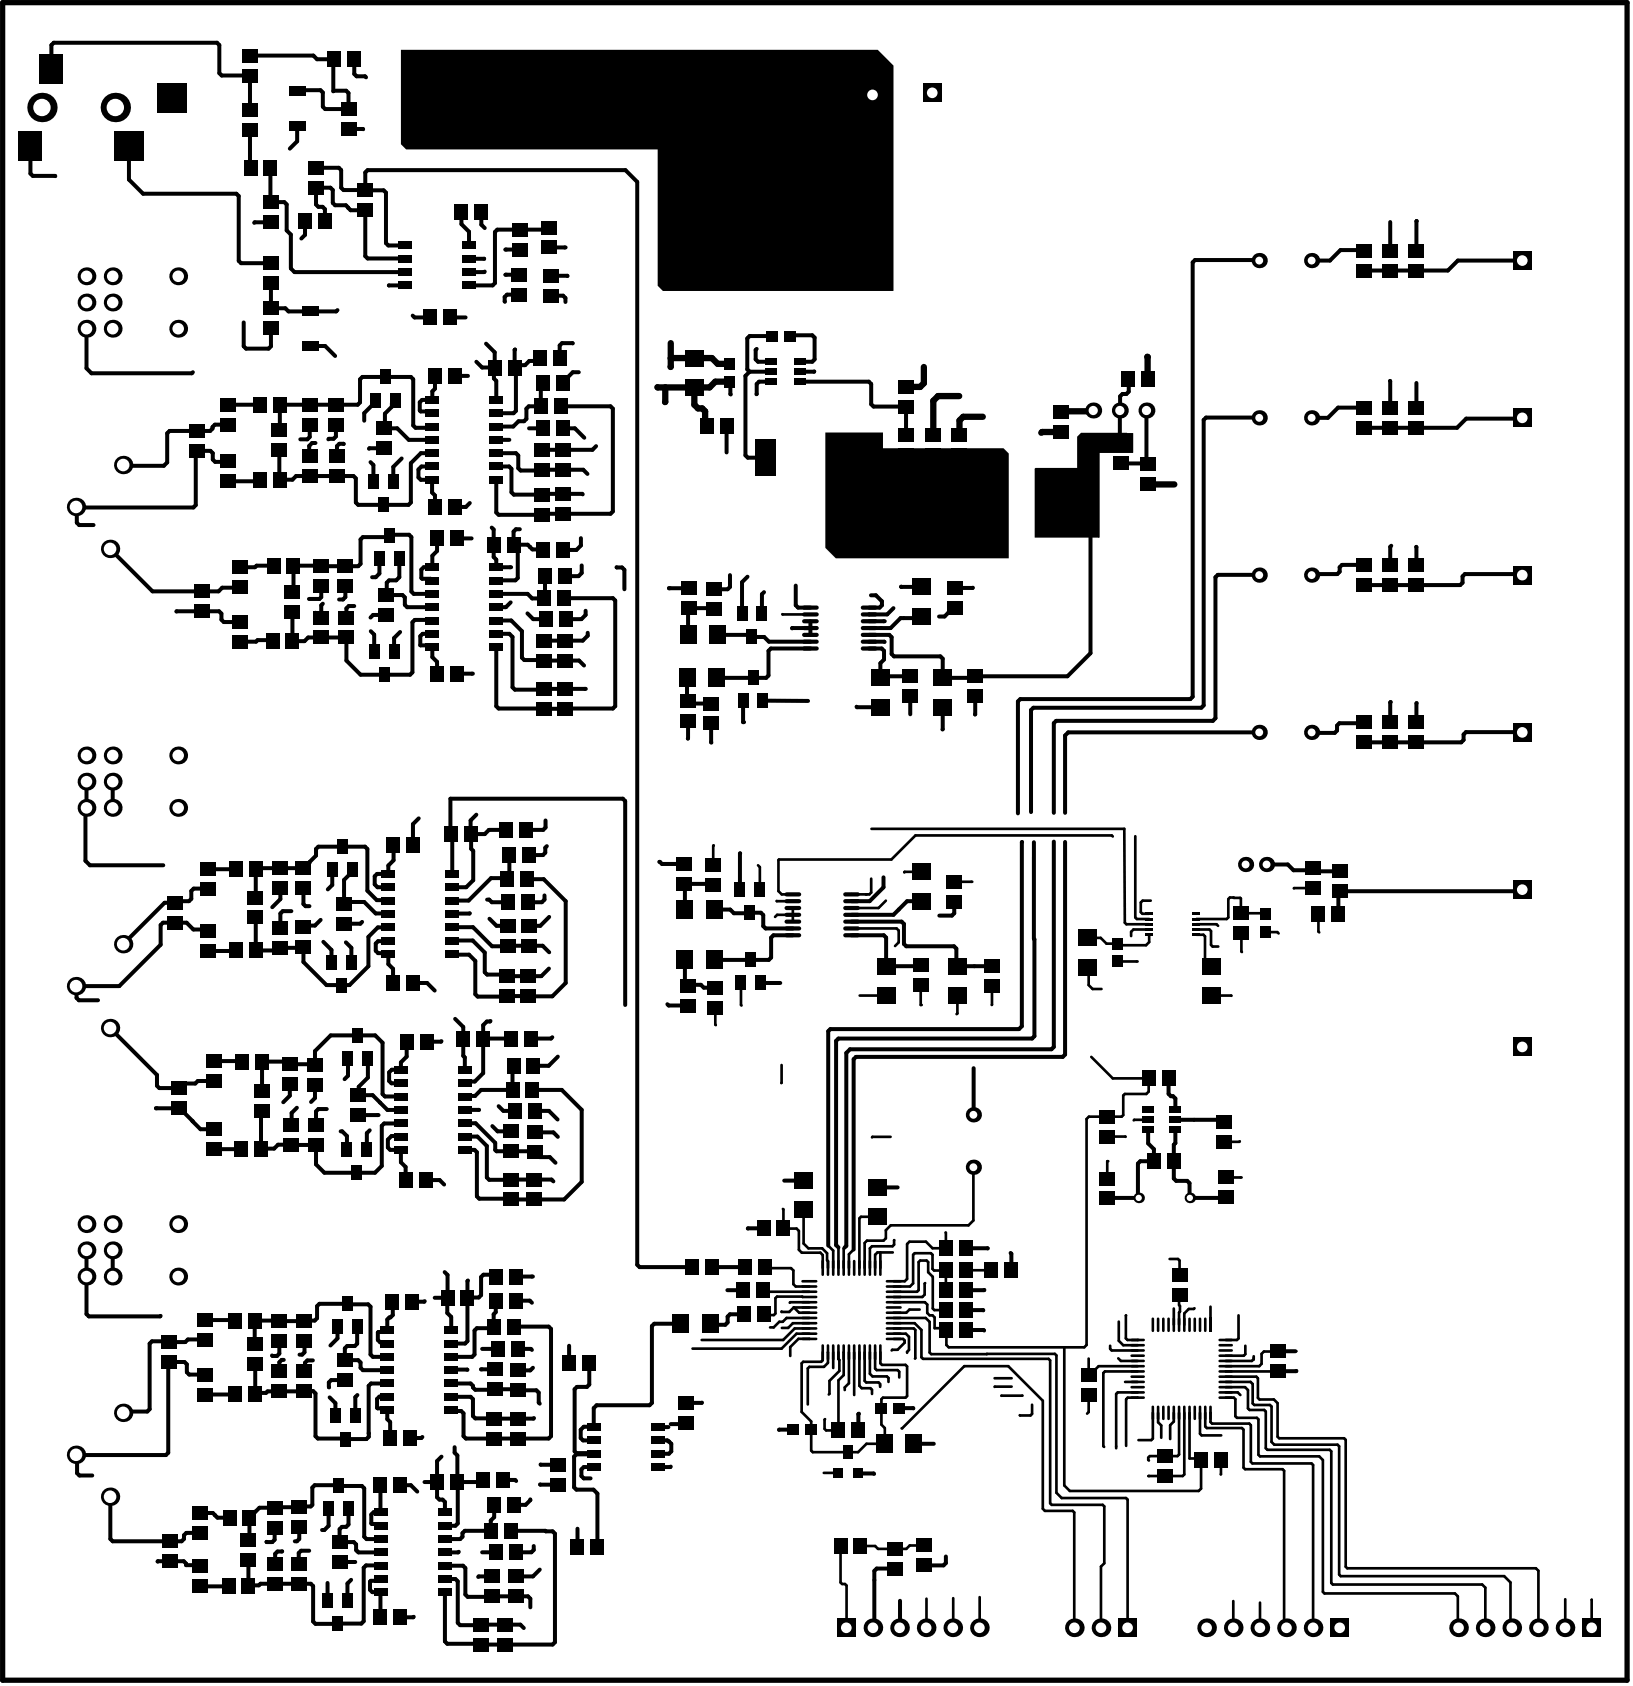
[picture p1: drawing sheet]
<svg xmlns="http://www.w3.org/2000/svg" width="518mm" height="535mm" viewBox="0 0 518 535" stroke-linecap="round" stroke-linejoin="round" font-family="sans-serif">
<path d="M.8 .8h515.6v532.5h-515.6zM183.1 461.4h5.3" fill="none" stroke="#000" stroke-width="1.7"/>
<g fill="#000">
<path d="M127.2 15.8h151.4l4.9 5v71.6h-73.1l-1.7-1.7v-43.3h-79.8l-1.7-1.6zM328.6 148.5h13.2v-9.9l1.3-1.2 16.5 .1v6.3h-10.6v26.8l-.4 .2-20.2-.1-.1-21.9zM261.9 137.3h18.3v5h38.3l1.6 1.6v33.3h-54.9l-3.3-3.3z"/>
<circle cx="160.4" cy="79.2" r=".63"/>
<circle cx="179.2" cy="78.5" r=".63"/>
<circle cx="86" cy="97.9" r=".63"/>
<circle cx="160.4" cy="87.2" r=".63"/>
<circle cx="138" cy="119.3" r=".63"/>
<circle cx="161.9" cy="180.1" r=".63"/>
<circle cx="212.3" cy="186.7" r=".63"/>
<circle cx="280.5" cy="197.2" r=".63"/>
<circle cx="149.8" cy="213.8" r=".63"/>
<circle cx="185.6" cy="218.7" r=".63"/>
<circle cx="235.8" cy="229.2" r=".63"/>
<circle cx="416.2" cy="232.5" r="2.42"/>
<circle cx="308.2" cy="279.9" r=".42"/>
<circle cx="55.4" cy="286.6" r=".63"/>
<circle cx="274.8" cy="283.9" r=".42"/>
<circle cx="302.8" cy="286.2" r=".63"/>
<circle cx="292.2" cy="319" r=".42"/>
<circle cx="360.7" cy="305.2" r=".42"/>
<circle cx="49.5" cy="351.8" r=".63"/>
<circle cx="119.8" cy="353.9" r=".63"/>
<circle cx="351.4" cy="368.6" r=".42"/>
<circle cx="393.7" cy="373.7" r=".42"/>
<circle cx="141.9" cy="411.9" r=".63"/>
<circle cx="168.8" cy="405.2" r=".63"/>
<circle cx="152.7" cy="434.7" r=".63"/>
<circle cx="216" cy="420.2" r=".63"/>
<circle cx="361" cy="425.3" r=".42"/>
<circle cx="411.1" cy="428.9" r=".42"/>
<circle cx="257.4" cy="453.8" r=".42"/>
<circle cx="266.1" cy="454" r=".42"/>
<circle cx="156.8" cy="477.7" r=".63"/>
<circle cx="364.4" cy="468.5" r=".42"/>
<circle cx="63.4" cy="486.6" r=".63"/>
<circle cx="112.4" cy="495.8" r=".63"/>
<circle cx="183.3" cy="491.1" r=".63"/>
</g>
<g fill="none" stroke="#000" stroke-width="1.3">
<path d="M79.3 17.6h20.2l1.1 1.2h5.5l-.3 .3v9.9l.1-.2h4l.7 .7v5.1h-7.4l-.8-.7v-4.5l-.7-.8h-7.1l-.3 .4M112.4 18.8v4.7l.8 .7h2.6l.4 .4M16.3 21.8v-7.5l.8-.7h51.8l.7 .7v8.9l.7 .8h9v11M94.3 39.9v5l-2.3 2.3M9.7 46.4v8.7l.7 .7 7.2 .1M40.9 46.4v10.6l4.5 4.5h29.6l.8 .7v20.6l.7 .7h9.5M79.3 41.3v12l.2 .1M85.8 53.4v10.7l.2 .1h4.2l.8 .7v8.2l1.3 1.4v10.7l1.2 1.2h35.1M100.3 53.3h7.2l.8 .7v5.6l.7 .7 6.9-.1M110.6 40.9l4.7 .1M86 70.6h-5.2l-.1 .1M96.8 70.1v4.5l-1.2 1.1"/>
<path d="M103.1 70.1v-3.7l-.7-.7h-1.4l-.7-.8v-5.3h4.6l.7 .7v4.1l.8 .8h3.4l1.5 1.5h4.5l.1-.1v14.7l.8 .7 11.9 .1M110.5 65.9v.1M115.9 60.2l.2 .2h5.6l.8 .8v16l.7 .7h5.4M115.9 60.2v-5.5l.8-.7h81.8l3.7 3.7v343.8l.8 .7h16.5M146.4 67.3v3.8l2.4 2.5v4.3M152.8 67.3v4l1 1.1M160.4 79.2h4.7M174.1 72.2l-.6 .7h-15.7l-.7 .7v16.3l-.8 .7h-7.5M174.1 78.5h5.1M432.9 79.5l-.2-.1h-7.3l-3.3 3.3h-5.9M441.2 70.5v9M449.5 70.2v9.3"/>
<path d="M449.5 70.2h.1M449.6 70.1l-.1 .1M27.9 87.3l-.4 .4M86 89.9v8h4.6l1 1h15.1l.4-.5M128.6 90.6h-5.2M148.8 82.1h4.9M153.7 82.1h.1M153.8 86.2l-.1 .2h-4.9M160.4 87.2h4.4M164.8 93.5h-3.9l-.7 .8v1.5M174.8 93.9h3.9l.7 .7v1.3M174.8 87.5l5.3 .1"/>
<path d="M399.6 82.7l-.2-.2h-20.2l-.7 .8v137.9l-.7 .7h-54l-.8 .7v35.6M483.1 82.7h-20.5l-3.1 3.2h-26.6M27.5 104.3v12.6l1.5 1.6h31.9l.3-.3M77.3 102.3v7.6l.8 .8h7.1l.8-.8v-5.7M98.6 109.8h4.6l3.2 3.2M131 100.2l.6 .6h4.8M138 119.3v4.1l-.8 .8v2.7h-3.2l-.8 .8v2.6l.3 .3h3.1l.6 .6M142.7 100.8h5.1M144.4 119.3h4.1M151.2 114.8l1.8 1.9h4M154.2 109.1l2.8 2.7v4.9M157 116.7l-.3 .2v3.2l.8 .8v6"/>
<path d="M163.3 116.7l.4 .4v13.3l-.7 .8h-5.5M163.5 110.9l-.2 .2v5.6M171.3 113.7l-.9 .9h-2.4l-1.4 1.3h-2.5l-.8 .8M181.8 109l-3.4-.1-.8 .8v4M183.7 118.2h-1.9l-3.2 3.1v.3M237.9 118l-1.3 1.3v25.2l.7 .8h5.7M237.9 118h6.7M240.1 110.7l-.3 .4v3l.7 .7h4.1M245.1 106.7h-7.2l-.8 .7v9.8l.8 .8M250.8 106.7l.2-.3h6.8l.7 .8v6.9l-.7 .7h-3.9M258.4 117.9l-4.5 .1M72.4 134.8h-4.2l-1.5 2h-12.9l-.7 .7v9.3l-1.1 1.1h-12.7l-.2-.3"/>
<path d="M72.4 128.5h9.9l.2 .1M98.3 134.8v3.9l-.7 .8h-2.3M106.6 134.8v3.7l-.7 .8-1.7 .2M119.1 127v.6l-3.5 3.5v2.4M125.4 127l-1 1v1.1l-2.2 2.2v4.5l-.2 .2h4.1l3.6 3.6h7.5M137.2 135.4l-.4 .4h-4.9l-.8-.8v-14.6l-.7-.7h-15.4l-.7 .7v7.3l-.8 .8h-24.5l-.2 .1v7.7l-.2 .2M157.5 139.6h4.1M167.9 136h4.4M172.3 121.6l-.7 .7v6.7h-3.8l-.7 .7v3.3l-.8 .7h-1.7l-1.7 1.7h-5.4M177.9 129h15.8l.8 .7v32.6l-.7 .8h-21.3l-.4 .3h-13.9l-.7-.7v-10.4M178.6 136h3.8l3 3M230.6 135.3v8.3"/>
<path d="M231.7 121.1l.2 4.1M244.6 121.1h-3.7l-.8 .8v3.2M253.9 121.1h21.8l.8 .8v6.4l.7 .8h10.3v9M357.9 120.3l.3 .3v3.7l-.7 .8h-1.3l-.7 .7-.1 14.7 .3 .3-8.9 .1-.7 .7M363.8 130.3v16.6l.2 .2h-8.3M399.6 132.6l-16.9-.1-.7 .8v90.6l-.8 .7h-53.3l-.7 .8v32.4M432.9 129.5l-8.3-.1-3.2 3.2h-5.2M441.1 120.9l.1 8.6M449.5 121.6v7.9M483.1 132.6l-.3 .3h-17.5l-2.9 2.9h-29.5M72.4 146.4l-.2 .2h-3.9l-.8-.7v-2l-.7-.8h-4.4l-.3 .3v16.9l-.7 .8h-37.1M82.5 152.3l-.5 .5h-9.6"/>
<path d="M88.6 142.8v9.3l.2 .2h4l1.2-1.2h18.2l.7 .7v7.7l.8 .8h15.9l.8-.8v-12.5l3.2-3.2h3.6M100.1 140.6h-1.1l-.9 .9 .2 3.3M109.1 140.9h-1.4l-.8 .7v3.2M117.6 146.7l.9 .9v5.3M122 142.3h-4.8l-.1 .1M127.5 145.5l-2.7 2.7v4.7M137.2 148.1h-3.5l-.9 .9v2.6l.7 .7h3.7l-.1 4 .9 1v3.6M149.1 159.7l-1.3 1.2h-3.4M157.5 143.8h6.2l.8 .8v4l.7 .8h6.7l.2-.3h13l1.3 1.3M157.5 148.1h4.1l.7 .7v7.5l.8 .7 9 .1 .4-.3h12.3l.1 .1M189.2 141.6l-1.2 1.2h-15.9M24.1 160.9l.3 .3v4.7l.7 .8h4.6"/>
<path d="M34.9 174.2l13.5 13.5h21l1.1-1.2h5.3l.2-.1M86.8 179.6h-5.4l-.5 .5h-4.9M120.4 177.2v4.9l-1.2 1.1h-1.1M126.7 177.2v6l-1 1h-2.2l-.8 .8v3.7l-.1 .2h5.1l.8 .7v2.4l.7 .7h8M138.7 170.9v4l-1.5 1.5v3.7h-2.7l-.8 .7v2.7l.3 .2h2.6l.6 .6M145 170.9h4.7M156 167.5l.7 .6v8.7l.8 .8v2.5h4.4M163 172.9l1.3 1.3v9.3l-.7 .7-6.1 .1M163 172.9h4.5l1.5 1.5 3.3 .2M165 168h-1.3l-.7 .7v4.2M168.2 173.6v.1M184.3 170.8v2.3l-1.4 1.5h-4.3"/>
<path d="M184.6 179.5v2.4l-1 1h-4.3M346.1 169.7v37.6l-7.3 7.4h-29.3l-.5 .5h-9.8v-6.1l-.8-.8h-14.7l-.7-.7v-5.3l-.8-.8h-6.4M432.9 179.4l-7-.1-.8 .7v1.5l-.7 .7h-7.8l-.4 .4M441.5 173.2l-.3 .4v5.8M449.4 173.6l.1 5.8M56 194.1l13.5-.1 .8 .8v1.9l.7 .7h5M92.6 194.4l.2 .1v9h3.8l1.2-1.1h12.1v7.3l4.5 4.5h15.7l.8-.8v-15.9l.7-.7h5.4l.2 .2M92.6 188l.5-.5v-7.9l20.6 .1 .7-.7v-7.8l.8-.7h7.8l.7-.8h6.1l.8 .8v17.3l.7 .7h5.9M102.4 191.6l-.4 .5v3.9h-.4l-1.5-1.5M103.8 187.6l-1.5-1.6h-.3v3.5l-.6 .6h-3.4M109.6 186v3.5l-.7 .8h-1.3M112.4 192.4h-1.7l-.8 .7v2.9"/>
<path d="M122.6 195.2h-4.2l-.8 .8M157.5 197h4.7l3.4 3.4v8.4l.8 .7 17.4 .2 1.5 1.6M162.1 191.2l-1.6 1.5h-3M167.4 194.7l1.8 1.8h4.1M173 182.9v6.6l-.5 .5h-3.6l-1.5-1.5h-9.9M178.9 189.9h15.6l.7 .7v33.6l-.7 .7h-36.3l-.7-.7v-18.8M185.8 193.9v1.3l-1.3 1.3h-4.9M195.7 180.1h1.7l.8 .8v6.1M212.3 186.7h6.4M218.7 193.4h-.3v8.1M218.7 193h7.6l.4 .4M231.7 182.6v3.7l-.8 .7h-4.2"/>
<path d="M237.2 183l-1.7 1.8v10.1M242.5 188l-.7 .6v6.3M251.4 199.4h.1M251.4 199.4h5.8M252.5 185.9v6.2l.8 .8h3.9M257.2 197.2v4.3M275.8 197.2h4.7M275.8 195h.1M276.4 189h1.6l1.9 1.9v1.2l-.8 .8h-3.3M279.6 199.4h.1M283.5 193l-2 2h-5.7M286 186.2v.1"/>
<path d="M286 186.3h.1M286 186.3h6.4M292.4 196.2h-6.6l-3.2 3.2h-6.8M301.4 192.5v1.7l-.3 .3-1.4 1.2h-1.7M308.7 186.5l-5.7 .1M399.6 182.6l-13.1-.1-.8 .7v44.8l-.8 .8h-49.7l-.8 .8v28.4M483.1 182.6l-.3-.4h-17.9l-.8 .8v2l-.7 .7h-30.5M86.5 203.5l-.3-.3h-4.5l-.5 .5h-5.2M117.7 200.4l1 1v5.4M127 200.6l-1.9 1.9v4.3M137.2 201.2h-3.1l-.7 .7v2.9h3.2l.6 .6v3.2l1.5 1.5v3.7M145 213.8h4.8"/>
<path d="M157.5 201.2h4.1l1 1v16l.8 .7 22.2-.2M186.5 200.9v.9l-1.6 1.6h-12.1M218 215.2v7.1l1 1h6.7M227.7 201.5h10.3l.6 .7h3.9l1.5 1.5h13.2M257.2 205.8h-12.6l-.7 .8v7.8l-.8 .8h-15.8M275.8 205.8h4l.7 .8v2.7l-1.1 1.2v4.5l.2 .2 .4-.5h8.9M275.8 203.7l4.9 .1M28.3 239l-.8 .8M36 239.5l-.2 .3M218.4 229l-.1 5.5M225.7 229.6l.1 6.1M235.8 222.5v6.7"/>
<path d="M242.1 222.5h14.3M271.8 224.3l.2 .2h7.6M288.9 221v5.7M299.2 224.5l-.1 7.1M309.5 221l-.1 5.8M399.6 232.5h-60.6l-1 1v24.5M432.9 229.3l-.3 .3h-7.5l-.8 .7v1.6l-.7 .7h-7.2l-.2-.1M441.4 222.8l-.2 .2v6.3M449.6 223.2l-.1 6.1M483.1 232.5l-17.9-.1-.7 .7v1.8l-.8 .7h-30.8M27.5 248.1v8.3l-.4 .4v16.4l1.4 1.5h23.3M35.8 248.1v8.3l.2 .3"/>
<path d="M132.9 259.8l-1.8 1.8v6.5M151.2 258.6l-1.9 1.8v4.4M74.8 275.7l-.1 .2h-8.7M105.4 276.1v4.8l-1.4 1.4M111.8 276.1v.6l-2.6 2.6v7h6.4l3.6 3.6 4 .2M124.7 268.1l.2 .1v4.9l-1.7 1.6v2.7h-3.5l-.8 .7v2.6l.9 .9h3.4M143.5 277.4v-12.1l-.6-.6v-11.2h54.8l.7 .8v64.7M149.3 264.8l.2 .1v4.5l.7 .7v9.3l-2.3 2.2h-4.4M160.7 263.4h-5.5l-1.4 1.4h-4.5M161.6 271.4v6.3l-.9 1h-4.9l-7.1 7.2h-5.2M167.3 279.1h5.2l7 7v25.9l-4.2 4.3h-23.7l-.8-.7v-10.6l-2-2h-5l-.3-.2M173.1 260.4v2.3l-.7 .7h-5.4"/>
<path d="M173.5 268.6l-.5 .5v1.6l-.7 .7h-4.3M209.2 273.6l.9 .6h6.9M234.9 270.8l-.1 11.6M280.4 278.5v3.1l-4.4 4.5h-5.8M324.4 267.2l-.1 58.5-.9 1h-59.9l-.7 .6v68.1M328.1 267.3l.2 61.6-.8 .8h-61.4l-.8 .7v64.8l.8 .8M334.4 267.1v65.2l-.7 .8h-64l-1.1 1.1v61.3l-.6 .5M338 267.2v67.5l-.7 .8h-65.7l-.7 .7v60.4M401.9 274.4h6.8l1.8 1.8h5.4l.7-.6 1 1h7.6M66 295.5l-.5-.5h-4.1l-2.2-2.1h-7.5l-.7 .7v6.3l-13.2 13.1h-13.7l.2 .2v3.6l.7 .7h6.1M66 282.2l-.1-.1h-4.4l-.8 .7v2.5l-.7 .8h-4.1l-.5 .5h-3.2l-13.1 13.1M81 291.2l.2 .2v10.3h6.9l.9-.8h7l.3-.4v4.9l7.3 7.3h7.3l6-6v-9.3l3-3 3.3-.1"/>
<path d="M81 284.9l.2-.2v-9l.1-.1h15.3l3.7-4v-2.1l.7-.8h14.8l.8 .8v13.2l3 3 3.6 .2M89 281.9v3.5l-2.6 2.6M92.5 289.2h-2.8l-.7 .8v4.5M96.3 281.9v5.1l.7 .6h1.2M101.8 292l-1.9 1.8h-3.2l-.4 .4M102.6 298.9l2.6 2.6v3.9M109.8 299.1l1.7 1.8v4.5M114.9 292.6l-.6 .6h-5.1M123.2 298.5l-.2 .2h-3l-.8 .8v2.3l.8 .7h3l.2 .3v3.2l1.5 1.5v4.5M143.5 294.3h6.6l6.1 6.1 16-.2 2.1 2.1M143.5 298.5h6.5l3.8 3.9v6.2l.8 .7h5.7l.5 .5h11l2.4-2.4M149.1 289.9l-5.6 .2"/>
<path d="M154.6 285.6h.6l.9 .8h5.2M155.3 291.6l2.3 2.3h3.6M172.8 284.2v1.4l-.8 .8h-4.4M174.3 291l-2.8 2.9h-3.7M226.3 280.9l-.3-.3h-9l.4 .3v7.8M226.7 288.7h5l1.2 1.2 8.6-.2 .7 .8v3.5l.8 .7h8.6M251.6 296.9h-6.1l-.8 .7v6.3l-.7 .8h-17.3M270.2 292.5h15.9l.8 .8v6.3l.7 .8h15.2l.7 .7v5.3l.3 .3h10.8l.2-.2M270.2 296.9h10.3l.7 .7v9.1h10.5l.5-.5M292.5 286.1h-4.6l-4.4 4.3h-13.3M302.7 286.1l.1 .1v3.7l-.7 .7h-4M483.1 282.4l-.5 .5h-57.4l-.5 .5v6.6"/>
<path d="M74.8 301.7l-.1 .2h-8.7M131.1 312h4.4l2.5 2.4M211.8 318.8l.4 .4h6.2M217.4 304.7v7.1l1 1 .2-.2h3.8l.9 .9h3.7M241.5 312h6.1M34.9 326.3l14.9 14.9v3.4l.8 .8 6.1 .1 1.5-1.6h3.8l.8-.8h5.2M68 336.8h8.7l.1 .2M110.4 336v5.5l-1 1M116.8 336v6l-3 3v2.6h4.5l4.6 4.7h4.3M129.1 330.6v4.8l-1.9 1.8v2.4h-2.9l-.8 .8v2.7l.7 .8h3M140.1 330.5l-.2 .1h-4.5M144.4 323.4l2.6 2.6v9.1l.5 .5v4"/>
<path d="M153.3 329.7h9M155.7 324.1l-1.2 .1-1.2 1.2v15.2l-2.6 2.7h-2.6l-.6 .6M163 338.3l-.4 .3v7.4h-9.9l-1.9 1.9h-3.1l-.2 .2M175.3 329.2l-.4 .5h-6.3M177 335.4l-2.9 2.9h-4.8M309 339.1l-.1 14.8M49.5 351.8h7.6l6.5 6.6h4.4M83 352.8l-.2 .1v11.7h4.2l1.2-1.3 12.1 .1v6.2l2.6 2.6h16.1l2.2-2.1v-12.7l.7-.8 5.3-.1M83 346.5l.2-.2v-9.3h7.9l.9 .8h7.6l.4 .3v-4.5l4.9-4.9h14.2l2.3 2.3v16.3l.7 .7 5.1 .1M92 344.1v3.7l-2.1 2.1M94.2 351.6l-1.7 1.7v3.6l-.2 .2M100 344.5v4l-1.3 1.3"/>
<path d="M103.7 352h-2.7l-.7 .8v4.3M108.1 359.1h.5l1.5 1.5v4.3M113.8 353.9h6M117.3 358.8l-.9 .9v5.2M147.5 356.5h3.4l6.3 6.3v2.2l.4 .4h11.9l1.8 1.9h3.2l1.8 1.8M152 352.3h-4.5M156.2 357.4l1.7 1.7h4.2M158.2 351.1l1.5 1.5h3.6M169 346h9.3l6.3 6.3v22.9l-5.6 5.5-26.9-.2-.8-.8v-14l-.7-.7h-3.1M169.6 352.6h4.6l2.7 2.8M169.8 359.4h5.8l1.4 1.5M364.4 358.6v4.3l1.8 1.9v3.8h-4.3l-.8 .7v10.7l.3 .2h-9.8l-.2 .2"/>
<path d="M370.8 342.3v4.9l.8 .8h.7l.7 .7v3.6M373 358.6v4.2l-.5 .5v10.8l.8 .7h3.5l.7 .8 .1 4.6h11.2l.2-.1M373 355.4h14.6l.7 .7M76.5 364.6l-.2 .2h-8.3M127.2 360.8l-3-.2-1.1 1.1v2.6l.7 .7h3.4v3.9l1.5 1.5v4.2M135 374.6h4.5l1.4 1.4M147.5 360.8h4l3 3v10l.7 .7 19.8-.1 .6 .6M248.9 374.7h6.1M278.4 376.9h6.5M27.5 396.9v20.2l.7 .7h22.6l.2-.1M35.8 396.9v8.4M242.3 389.9l-5 .1"/>
<path d="M306.5 396.2l7 .1M320.7 397.7l.3 .3v5.2M65 419h9.3l.2 .2M124.4 413.2l.2 .2v4l-1.7 1.4v3.4l-.6 .6h-2.2l-.2 .2v2.3l.8 .8h1.8l.4 .4M134.8 413l-.2 .2h-3.9M138 411.9h3.9M141.1 403.8l.9 .9-.1 7.2M141.9 411.9v4.9l1.3 1.2v4.2M148.5 406.4l-.2 .2v19.1l-.7 .8h-4.4M157.3 405.2l-.6-.6h-3.3l-.7 .8v5.7l-.8 .8h-3.6M157.3 412.9v3.6l-.6 .7v4l-.5 .4h-4.9l-.7 .7v7.6l-.8 .8h-6.6M163.6 412.9h4.5l.7 .6"/>
<path d="M163.6 405.2h5.2M225.8 402.2h10.7M230.8 409.5h5M236.1 417.2h-4.4l-.8 .7v1.9l-.7 .7h-4.5l-.4-.3M242.1 409.5l.5 .5M306.5 415.8l5.6 .1M312.4 409.4l-5.9 .1M65 425.3l-.1-.1h-5.3l-.8 .8-10.6-.3-.7 .8v20.8l-.8 .7h-7.2l-.4 .5M65 436.3h-5l-.7-.7v-2.5l-.7-.8h-4.9l-.3 .4v28.4l-.7 .8h-28.5M81 426.7l-.2-.2v-7.3h7.7l.1 .1 11.3-.1 .7-.8v-3.8l.8-.8 15.4 .2 .8 .8v15.1l.7 .8h4.6M81 433v9.3M88.6 425.7v4l-.7 .7-1.6-.2"/>
<path d="M90.1 431.7h-.7l-.8 .7v2.9M96.6 425.7v3.5l-.7 .8h-.9M99.3 431.8h-1.8l-.7 .8-.2 2.7M107.1 421.2v3.6l-2.2 2.3M109.4 438.1h-4.3l-.7 .7v1.6M113.4 421.2l-.1 5.3-.7 .7h-2.4l-.8 .8v3.7h4.3l.7 .8v1.7l.8 .7h7.7M122.9 439.1h-5.2l-.7 .8v16.1l-.7 .8-15.4-.2-.8-.7v-13.6l-.7-.7h-14.5l-.5 .5h-3.2l-.4 .4M143.2 439.1h6.2l1.4 2 13.3-.1 .4 .3h5.7l.8 .7v3.2l.3 .3M148.3 434.8l-4.9-.1-.2 .2M152.7 434.7h4.5M153 428.2h5M163 421.2l11.1-.1 .8 .7v34.1l-.8 .7h-26.3l-.7-.7v-7.3l-.7-.7h-2.9l-.3-.3"/>
<path d="M164.3 428.2h4.2l.3 .3M169.1 434.2l-.8 .8h-3.8M180.6 427.2v5.3M186.9 432.5l.1 7-.7 .7h-3.2l-.7 .8v19.7l.7 .7-.9 1v9.7l.7 .7h5.4l1.3 1.3v17M216 420.2h-8.4l-.7 .7v24.4l-.8 .7h-16.8l-.9 1v6l-3.1-.1-1 .9v2.7l.7 .7h3.4M306.7 422.2h5.4l.2 .1M405.7 428.9h5.4M411.4 435.1l-5.8 .2M74.5 442.5l-.2 .1h-9.3M104.6 443.6l1.8 1.8v4.1M113.4 442.8l-.6 .7v6M117 455h.1"/>
<path d="M122.9 443.4l-2.5-.1-.7 .7v2.9l.1 .1h2.5l.6 .6v2.9l.9 .9-.1 5M134 456.1l-.3 .3h-3.6M143.2 443.4h6.2l.7 .7v5.4l.7 .7 6 .1M144.3 459.4v1.7l.8 .9v8.3M169.5 450.1l-.2 .2h-12.8M208.7 453h3.4M208.7 457.2h3.1l.5 .3 .7 .8v2.4l-.7 .7h-3.6M208.7 457.2h.1M217.7 451.6l-.4 .4h-4.4M222.8 445.2l-5.1 .1M251.8 453.8l-4.6 .1M272.6 448.7l-.2 .2v5.1"/>
<path d="M285.4 447h4.5M289.9 458.3h6.4M24.1 461.8l.4 .3v5.5l.7 .7h4.1M34.9 475.1l.1 13.4 .8 .7h21.8l.8-.7v-1.2l.7-.7h4.3M95 478.4l.2-.2h3.4l.5-.5v-5.5l.8-.8 14.9 .3 .8 .7v15.4l.7 .7h4.6M95.3 478.4l-13 .2-3.1 2.8v7l-.5 .5M104.3 478.7v5.6l-1.4 1.4h-.7M110.6 478.7v5.2l-.7 .8h-1.4l-.7 .7v4.1h4.5l.7 .7v1.8l.8 .8h7.1M120.7 471.4l.1 8.6h-2.2l-.8 .7v2.9l.2 .1h2.3l.6 .6M127.1 471.4h3.3l2 2.1M134.7 470.4h4M140.1 462.4l-1.4 1.4v11.5l.7 .7h1.1l.7 .7v3.4"/>
<path d="M145 470.4l.3 .3v12.9l-.8 .7h-3.3M145.3 470.2l-.3 .2M153.3 469.8l-.6 .6h-7.7M156.8 477.7v3.9l-1.1 1.1v3.2h-8.2l-.7 .7v1.2l-.8 .7h-4.8M159.7 469.8h3.8l.3 .3M168.3 475.9v.3l-1.5 1.5h-3.7M171.4 471.2l5.6 .1M171.5 464.9h5.5M188.4 465.7h-3.1l-.8 .7v2.1l.8 .8h2.1M212.9 465.5l-4.2 .2M272.4 467.7l5 .1M50 495.6h8.3l.7 .7v.5h4l.4 .4"/>
<path d="M63.4 480.2h4.1l1.5 1.5h3.8M68.3 481h.1M78.7 495.2l.1 .2v8l3.4-.2 .5-.5h15.9l.8 .8v11.2l.7 .7h14.6l.7-.8v-17l.8-.7 4.7 .1M87.2 484.9v3.8l-.8 .8-1.8-.1M89.6 492.4l-1.5 .1-.8 .7v3.2M95 484.7v3.8l-.8 .7h-.6M98.1 492.2h-2.6l-.7 .8v3.4M107.8 495.8h4.6M141.2 497h5.7l.8 .7v8.4l.7 .8 19.2-.2 .7 .7v2.8M145.6 492.6l-.2 .2h-4.2M153 492.7h4.4M162.1 485.9h10.9l2.4 .2 .7 .7v34.5l-.7 .7h-22.9l-.2-.2h-10.4l-.7-.8v-15.6"/>
<path d="M169.4 490.7v1.3l-.8 .7h-4.9M171.3 498.2l-2.2 2.2h-5.5M183.3 485.2v5.9M283.9 497.9h-5.7l-.7 .7v17.6l-.5 .5M300.2 494.1v2l-.8 .8h-6.2M72.5 503.4l-.1 .1h-9M103.9 502.5v5.5M111.4 501.5l-1.1 1.1v5.4M120.9 501.2l-.6 .6h-2.6l-.3 .2v2.6l.8 .8h2.6l-.1 8M131.3 513.2l-.2 .2h-4M141.2 501.2h3.3l.8 .8v13.1l.7 .8 19.1-.2 1.1 1.1M156 500.4h-4.1l-.1 .1"/>
<path d="M285.6 508.1l-.1 8.6"/>
</g>
<g fill="none" stroke="#000" stroke-width="2">
<path d="M276.9 30.1l.1 12.8M212.9 108.9l-.1 7.6M212.9 113.7h13l1.9 1.8h3.9M293.2 116.5v5.1l-1.2 1.2h-4.5M364.1 113.2l.1 .1M364.2 113.3h.1M364.2 113.3v7M211.1 123l-.1 4.6M220.4 123v5.5l1.1 1.1h1.3l1 1v4.2l.5 .5M231.7 121.1h-4.7l-1.8 1.9-16.6-.1M304.4 125.7h-6.7l-1.5 1.5v10.9M311.9 132.3h-6.2l-1.2 1.2v4.6"/>
<path d="M336.8 137.1h-6.1l-.3 .3M346.9 130.3l-.2 .2h-9.7l-.2 .3M364.4 153.8h8.3"/>
</g>
<g fill="none" stroke="#000" stroke-width=".85">
<path d="M248.3 194.9l8.9 .1M226.5 268.3l-.2 .2v6.1M240.6 274.7l.5 .5v7.2M276.5 278.9v4.4l-.6 .6-5.6-.1M276.6 263.1h80.2l.2 29.8 .5 .5h7.2M292.5 276.7h-5.4l-.1 .2M302.8 279.9h5.4M353.1 265.5l-.3-.3h-62.3l-7.6 7.6h-35.7l-.2 .2v9.8l1.1 1.1h3.5M360.3 265.4v25.8l.5 .5h3.9M246.5 286l5.1 .1M251.6 290.4h-5l-.6 .6M251.6 288.2v4.3"/>
<path d="M270.2 294.7h14.3l.7 .7v3.7l-1.2 1.2M281.1 285.9l-2.3 2.3h-8.6M364.7 296.7v2.3l-1 1h-8.5l-.5-.5h-3.6l-1.8-1.8h-4.2M364.7 295h-5l-.7 .8v1.3M365.2 285.9h-2.6l-.6 .6v3.1l.5 .4h2.2M379.7 295h4.1l.5 .5v4.5l.5 .4h1.8M379.7 296.7h2.2l.5 .5v7.6l1.9 1.9M379.7 293.4h6.4l.5 .5M394 296.2v5.8l.1 .2M401.6 290.2l-.3-.3h-7.3l-.2-.2v-4.5l-.2-.2-3.3-.1-.5 .5v5.8l-.5 .5h-9.6M401.6 295.9h3.8l.4 .4M416.6 281.9l-6 .1"/>
<path d="M418.4 290v5.7l.3 .3M227 319.8v5.4l.2 .2M235.2 312v7l.1 .2M272.8 316h8.4M292.2 312.5v6.5M303.8 316v5.7l-.2 .2M314.8 312.8l-.1 6.2M345.1 307l.4 .4v5.3l1.2 1.2h2.9M354.7 305.2h6M384.3 316l6.5 .1M248 338.1v5.7M346.3 335.5l6.8 6.8h11.4v4.2l-.7 .7h-6.8l-.5 .5v6.2l-.5 .5h-10.4l-.8 .8v71.7l-.7 .8h-43l-.8-.8v-4.7l-.5-.6h-3.2v-3.4l-.7-.7h-.9l-.7-.7v-2.7l-.8-.7h-9.9"/>
<path d="M364.4 355.4h-4.4l-.2 .2M282.6 360.9h-5.7l-.2 .1M308.9 370.5v16.9l-1.5 1.5h-24.7l-1.6 1.6v2.6l-.7 .7h-5.3l-.7 .7v8M351.4 360.8l5.8 .1M351.4 368.6v5.5M389 373.7h4.7M393.5 362.3l-.2 .1h-5M248.5 383.7l.1 .2v6l4.2 .1 .7 .7v6l.9 .9h5.9l.8 .8v4.1M255 384.1v10.6l1.6 1.5h4.3l1.6 1.6 .3 4.7M262.8 395.4l1.6 1.6v5.5M266.1 396v6.5M268 396l-.3 .3v6.2"/>
<path d="M270.9 396.6l-1.5 1.5v4.4M278.4 386.2h-5.2l-.5 .5v15.8M279.4 397.5v5M283.3 397.5h-4.8l-.8 .8v4.2M283.8 393.6l-.1 1.5-.5 .5h-6.5l-.6 .7v6.2M300.1 391.2l.1 5h-4.3l-2-2.1h-5.3l-.7 .8v11.1l-.8 .7h-3.5M371.2 399.6h2.6l.5 .5v4.6M242.6 410h14.3M242.8 402.2l.3 .3h7.9l.8 .8v4.3l.7 .8h4.4M251.9 415l1.7 1.7h3.3M254.7 411.7l-8.1-.1-.5 .5v4.8l-.5 .5h-2.9l-.2-.2M256.9 418.3h-7.3l-1.2 1.3h-1.1l-1.8 1.7h-1.1"/>
<path d="M256.9 415h-5l-1.4 1.4h-2.5v-.1M256.9 413.4h-6.1l-.2 .1M283.6 408.4h5.2l1-1v-9.1l.5-.5h5.1l.5 .5v4.5l.5 .5h3.9l-.1 6.2M283.6 418.3h10.2l1.2 1.3v9.7l.5 .5 39.3-.1 .5 .5v43.6l1.6 1.7h20.4l.5 .5v40.7M283.6 410h7.4l.5-.5v-8.9l.5-.5h2.1l.5 .5v3.2l1.4 1.5v10.1l.5 .4h3.7M291.9 415.7h-3.3l-1 1h-4M293.6 407.3l-.2 .1v3.5l-.7 .8h-9.1M306.7 403.2h7.9M355 419.5v6.1l1.5 1.4h4.5M357.4 417.5l-.1 7.3 .5 .5h3.2M372.5 415.3v5.2M374.3 411l-.1 3.2 .3 .3v1.8l-.3 .3v3.9"/>
<path d="M379.1 415.3l-.2 .2h-1.6l-1.5 1.4v3.6M384.1 414.8v5.7M393 417.5v7.3l-.4 .5h-3.6M256.9 420h-5.3l-1.5 1.5h-2M256.9 423.3h-4.1l-4.8 4.8h-28.2M256.9 421.7h-4.7l-3.7 3.6h-25.8M256.9 425h-3.5l-2.6 2.6v2.8M261.1 429.2v2.6l-.5 .5h-5.7l-.5 .4v15.5l3 3v9.2l.5 .5h14.4l2.7-2.6h5.5l.3-.3v-4.7l-1.1-1.1v-8.1l.5-.5h7.2l.5-.5v-9.4l-.5-.5h-7.5l-.5-.5v-3.5M262.7 429.2v3.4l-1.2 1.3h-4.7l-.4 .5v11.4M262.8 429.2h-.1M264.4 429.2v5M266.1 429.2v2.2l.3 .3v3.5l-3.2 3.1v4.1l-.2 .2"/>
<path d="M267.7 429.2h.1M267.7 429.2v7.3l-1.6 1.6v15.9h-3.9l-.5-.5 .1-3M269.4 429.2v9.9l-1.3 1.3v.8M271.1 429.2v13.6M272.7 429.2v10.7l.8 .7h2.7l.5 .5v1.4M274.4 429.2v9.1l.5 .5h3.9l.5 .5v.9M276.1 429.2v6.9l.8 .8h4.6l.5 .5v1.2M277.7 429.2v5.2l.5 .5h6.7l.5 .5v1.8M283.6 423.3h3.9l1 1v4.2l-.6 .6v.3M283.6 421.7h6.4l.5 .5-.1 9M283.6 420h6.7l2.1 2.1v8.7l.5 .5h39.9l.5 .5v45.4l.5 .5h16.1l.5 .5v18l-1 1.1v19.4M283.6 425h3l.5 .5v.7l-2.3 2.2h-1.6l-.2 .3"/>
<path d="M315.6 437.5h5.4M337.8 427.7v43.8l1.7 1.8h40.9l.8-.8v-9.1M345.5 431.2v5.3h.3l2.8-2.8h12.4M352.3 427.2v1l.5 .5h8.2M354.9 431.2l.8 .8h5.3M357 438.6h4M361 435.3h-10.4l-.5 .5v23.2l.3 .3M389 437h9.7l.5 .5v6.2l.5 .5h4.6l1.1 1.2v10.6l.5 .5h20.7l.5 .5v40.3l.4 .5h59.9l.8 .8v18.1M389 438.6h7.9l.6 .7v6.2l.5 .5h5l.5 .5v11.2l.9 .9h20.1l.5 .5v40.7l.5 .5h51.9l2 2v14l.4 .4M389 435.3h16.6M395.2 427.2v2.6l-.5 .5h-5.7M397.9 430.5v1l-.6 .5h-8.3"/>
<path d="M405.7 428.9l-4.6 .1-.7 .7v3.2l-.8 .8h-10.6M286.1 453.4l19.9-19.8h14l10.9 11v34.3l.7 .7h8.8l.5 .5v36.6M317.8 443v.1M321 440.1l-5.4 .1M324.4 443h-6.6M327.5 445.9v2.9l-.5 .5-3.4-.1M345.5 442.8v5.4l-.5 .5M361 443.6h-3.1l-.5 .5v14.8M361 442h-6.3l-.5 .5v17.2M361 443.6h.1M365.9 448.5v8.1l-.5 .5h-4.1M367.5 448.5v3l1 1v3.9"/>
<path d="M372.5 448.5v2.7l-1.2 1.2v4.4M374.2 448.5v13.2l-.5 .5h-8.8l-.5 .5v.7l.2 .2M375.8 448.5v19.5l-.5 .5h-3.4l-.3-.3v-1.1M377.5 448.5v14.4h3.2l.3 .3-1.6-1.8M380.8 448.5v6.6l.5 .5h6.3M382.5 448.5v4.3l.5 .5h11.1l.5 .5v12.1l.5 .5h11.9l.5 .4v49.1l.8 .8M384.1 448.5h.1M384.2 448.5v2.9l.5 .5h11.8l.5 .5v11.6l.4 .5h18.8l.5 .5v51.7M389 443.6h2.6l.4 .5v5.4l.5 .5h6.4l.5 .5v11.3l.5 .5h18.8l1.1 1.1v41.9l.5 .5h41.4l.9 .9v9.8l.3 .2M389 440.3h6.1l.9 .9v5.9l.5 .4h4.7l.5 .5v11.7l.5 .5h19.8l.5 .5v41.8l.5 .5h47.4l1 1-.1 12.7M389 442h3.8l.8 .8M261.4 467.5h4.4l.2 .2"/>
<path d="M364.4 468.5h5.4M387.5 463.4l-.1 4.6M266.7 490.7v11.6l.5 .5h1l.5 .5-.1 13.4M293.2 490.6h-4.5l-1.1 1h-9l-.9-.9h-4.6M294 507.5l-.1 9.2M302.5 507.3l-.1 9.4M310.9 507l-.1 9.7M391.4 508.2v8.5M399.9 508.7l-.1 8M496.7 507.6v9.1M505.1 507.8v8.9"/>
</g>
<circle cx="416.2" cy="232.5" r="1.25" fill="#fff"/>
<circle cx="416.2" cy="182.6" r="2.42" fill="#000"/>
<circle cx="416.2" cy="182.6" r="1.25" fill="#fff"/>
<circle cx="416.2" cy="132.6" r="2.42" fill="#000"/>
<circle cx="416.2" cy="132.6" r="1.25" fill="#fff"/>
<circle cx="416.2" cy="82.7" r="2.42" fill="#000"/>
<circle cx="416.2" cy="82.7" r="1.25" fill="#fff"/>
<circle cx="308.9" cy="353.9" r="2.42" fill="#000"/>
<circle cx="308.9" cy="353.9" r="1.25" fill="#fff"/>
<circle cx="399.6" cy="232.5" r="2.42" fill="#000"/>
<circle cx="399.6" cy="232.5" r="1.25" fill="#fff"/>
<circle cx="24.1" cy="461.8" r="2.91" fill="#000"/>
<circle cx="24.1" cy="461.8" r="2" fill="#fff"/>
<circle cx="27.5" cy="405.2" r="2.83" fill="#000"/>
<circle cx="27.5" cy="405.2" r="1.83" fill="#fff"/>
<circle cx="27.5" cy="388.6" r="2.83" fill="#000"/>
<circle cx="27.5" cy="388.6" r="1.83" fill="#fff"/>
<circle cx="27.5" cy="239.8" r="2.83" fill="#000"/>
<circle cx="27.5" cy="239.8" r="1.83" fill="#fff"/>
<circle cx="27.5" cy="248.1" r="2.83" fill="#000"/>
<circle cx="27.5" cy="248.1" r="1.83" fill="#fff"/>
<circle cx="24.1" cy="160.9" r="2.91" fill="#000"/>
<circle cx="24.1" cy="160.9" r="2" fill="#fff"/>
<circle cx="27.5" cy="104.3" r="2.83" fill="#000"/>
<circle cx="27.5" cy="104.3" r="1.83" fill="#fff"/>
<circle cx="27.5" cy="87.7" r="2.83" fill="#000"/>
<circle cx="27.5" cy="87.7" r="1.83" fill="#fff"/>
<circle cx="13.3" cy="34.1" r="4.7" fill="#000"/>
<circle cx="13.3" cy="34.1" r="2.76" fill="#fff"/>
<circle cx="35.8" cy="405.2" r="2.83" fill="#000"/>
<circle cx="35.8" cy="405.2" r="1.83" fill="#fff"/>
<circle cx="35.8" cy="388.6" r="2.83" fill="#000"/>
<circle cx="35.8" cy="388.6" r="1.83" fill="#fff"/>
<circle cx="39.1" cy="299.7" r="2.91" fill="#000"/>
<circle cx="39.1" cy="299.7" r="2" fill="#fff"/>
<circle cx="35.8" cy="248.1" r="2.83" fill="#000"/>
<circle cx="35.8" cy="248.1" r="1.83" fill="#fff"/>
<circle cx="35.8" cy="239.8" r="2.83" fill="#000"/>
<circle cx="35.8" cy="239.8" r="1.83" fill="#fff"/>
<circle cx="35.8" cy="104.3" r="2.83" fill="#000"/>
<circle cx="35.8" cy="104.3" r="1.83" fill="#fff"/>
<circle cx="35.8" cy="87.7" r="2.83" fill="#000"/>
<circle cx="35.8" cy="87.7" r="1.83" fill="#fff"/>
<circle cx="36.6" cy="34.1" r="4.7" fill="#000"/>
<circle cx="36.6" cy="34.1" r="2.76" fill="#fff"/>
<path d="M265.6 513.7h5.9v5.9h-5.9z" fill-rule="evenodd" fill="#000"/>
<circle cx="268.6" cy="516.7" r="1.69" fill="#fff"/>
<circle cx="293.9" cy="516.7" r="2.96" fill="#000"/>
<circle cx="293.9" cy="516.7" r="1.69" fill="#fff"/>
<circle cx="285.5" cy="516.7" r="2.96" fill="#000"/>
<circle cx="285.5" cy="516.7" r="1.69" fill="#fff"/>
<path d="M292.9 26.5h5.9v5.9h-5.9z" fill-rule="evenodd" fill="#000"/>
<circle cx="295.8" cy="29.5" r="1.69" fill="#fff"/>
<circle cx="310.8" cy="516.7" r="2.96" fill="#000"/>
<circle cx="310.8" cy="516.7" r="1.69" fill="#fff"/>
<circle cx="340.9" cy="516.7" r="2.96" fill="#000"/>
<circle cx="340.9" cy="516.7" r="1.69" fill="#fff"/>
<circle cx="349.4" cy="516.7" r="2.96" fill="#000"/>
<circle cx="349.4" cy="516.7" r="1.69" fill="#fff"/>
<circle cx="346.9" cy="130.3" r="2.54" fill="#000"/>
<circle cx="346.9" cy="130.3" r="1.46" fill="#fff"/>
<circle cx="361.4" cy="380.2" r="1.67" fill="#000"/>
<circle cx="361.4" cy="380.2" r="1" fill="#fff"/>
<circle cx="377.6" cy="380.2" r="1.67" fill="#000"/>
<circle cx="377.6" cy="380.2" r="1" fill="#fff"/>
<circle cx="363.8" cy="130.3" r="2.54" fill="#000"/>
<circle cx="363.8" cy="130.3" r="1.46" fill="#fff"/>
<circle cx="391.4" cy="516.7" r="2.96" fill="#000"/>
<circle cx="391.4" cy="516.7" r="1.69" fill="#fff"/>
<circle cx="399.8" cy="516.7" r="2.96" fill="#000"/>
<circle cx="399.8" cy="516.7" r="1.69" fill="#fff"/>
<circle cx="395.3" cy="274.4" r="2.42" fill="#000"/>
<circle cx="395.3" cy="274.4" r="1.25" fill="#fff"/>
<circle cx="401.9" cy="274.4" r="2.42" fill="#000"/>
<circle cx="401.9" cy="274.4" r="1.25" fill="#fff"/>
<circle cx="399.6" cy="182.6" r="2.42" fill="#000"/>
<circle cx="399.6" cy="182.6" r="1.25" fill="#fff"/>
<circle cx="399.6" cy="132.6" r="2.42" fill="#000"/>
<circle cx="399.6" cy="132.6" r="1.25" fill="#fff"/>
<circle cx="399.6" cy="82.7" r="2.42" fill="#000"/>
<circle cx="399.6" cy="82.7" r="1.25" fill="#fff"/>
<circle cx="416.7" cy="516.7" r="2.96" fill="#000"/>
<circle cx="416.7" cy="516.7" r="1.69" fill="#fff"/>
<path d="M422.2 513.7h5.9v5.9h-5.9z" fill-rule="evenodd" fill="#000"/>
<circle cx="425.2" cy="516.7" r="1.69" fill="#fff"/>
<circle cx="471.3" cy="516.7" r="2.96" fill="#000"/>
<circle cx="471.3" cy="516.7" r="1.69" fill="#fff"/>
<circle cx="479.8" cy="516.7" r="2.96" fill="#000"/>
<circle cx="479.8" cy="516.7" r="1.69" fill="#fff"/>
<path d="M480.1 329.4h5.9v5.9h-5.9z" fill-rule="evenodd" fill="#000"/>
<circle cx="483.1" cy="332.3" r="1.69" fill="#fff"/>
<path d="M480.1 279.4h5.9v6h-5.9z" fill-rule="evenodd" fill="#000"/>
<circle cx="483.1" cy="282.4" r="1.69" fill="#fff"/>
<path d="M480.1 179.6h5.9v5.9h-5.9z" fill-rule="evenodd" fill="#000"/>
<circle cx="483.1" cy="182.6" r="1.69" fill="#fff"/>
<path d="M480.1 129.7h5.9v5.9h-5.9z" fill-rule="evenodd" fill="#000"/>
<circle cx="483.1" cy="132.6" r="1.69" fill="#fff"/>
<path d="M480.1 79.8h5.9v5.9h-5.9z" fill-rule="evenodd" fill="#000"/>
<circle cx="483.1" cy="82.7" r="1.69" fill="#fff"/>
<circle cx="496.7" cy="516.7" r="2.96" fill="#000"/>
<circle cx="496.7" cy="516.7" r="1.69" fill="#fff"/>
<path d="M502.2 513.7h5.9v5.9h-5.9z" fill-rule="evenodd" fill="#000"/>
<circle cx="505.1" cy="516.7" r="1.69" fill="#fff"/>
<circle cx="24.1" cy="313" r="2.91" fill="#000"/>
<circle cx="24.1" cy="313" r="2" fill="#fff"/>
<circle cx="27.5" cy="396.9" r="2.83" fill="#000"/>
<circle cx="27.5" cy="396.9" r="1.83" fill="#fff"/>
<circle cx="27.5" cy="256.4" r="2.83" fill="#000"/>
<circle cx="27.5" cy="256.4" r="1.83" fill="#fff"/>
<circle cx="27.5" cy="96" r="2.83" fill="#000"/>
<circle cx="27.5" cy="96" r="1.83" fill="#fff"/>
<circle cx="39.1" cy="448.5" r="2.91" fill="#000"/>
<circle cx="39.1" cy="448.5" r="2" fill="#fff"/>
<circle cx="35.8" cy="396.9" r="2.83" fill="#000"/>
<circle cx="35.8" cy="396.9" r="1.83" fill="#fff"/>
<circle cx="35.8" cy="256.4" r="2.83" fill="#000"/>
<circle cx="35.8" cy="256.4" r="1.83" fill="#fff"/>
<circle cx="39.1" cy="147.6" r="2.91" fill="#000"/>
<circle cx="39.1" cy="147.6" r="2" fill="#fff"/>
<circle cx="35.8" cy="96" r="2.83" fill="#000"/>
<circle cx="35.8" cy="96" r="1.83" fill="#fff"/>
<circle cx="308.9" cy="370.5" r="2.42" fill="#000"/>
<circle cx="308.9" cy="370.5" r="1.25" fill="#fff"/>
<path d="M480.1 229.5h5.9v5.9h-5.9z" fill-rule="evenodd" fill="#000"/>
<circle cx="483.1" cy="232.5" r="1.69" fill="#fff"/>
<circle cx="56.6" cy="405.2" r="2.83" fill="#000"/>
<circle cx="56.6" cy="405.2" r="1.83" fill="#fff"/>
<circle cx="56.6" cy="388.6" r="2.83" fill="#000"/>
<circle cx="56.6" cy="388.6" r="1.83" fill="#fff"/>
<circle cx="34.9" cy="326.3" r="2.91" fill="#000"/>
<circle cx="34.9" cy="326.3" r="2" fill="#fff"/>
<circle cx="56.6" cy="239.8" r="2.83" fill="#000"/>
<circle cx="56.6" cy="239.8" r="1.83" fill="#fff"/>
<circle cx="34.9" cy="174.2" r="2.91" fill="#000"/>
<circle cx="34.9" cy="174.2" r="2" fill="#fff"/>
<circle cx="56.6" cy="104.3" r="2.83" fill="#000"/>
<circle cx="56.6" cy="104.3" r="1.83" fill="#fff"/>
<circle cx="56.6" cy="87.7" r="2.83" fill="#000"/>
<circle cx="56.6" cy="87.7" r="1.83" fill="#fff"/>
<circle cx="302.4" cy="516.7" r="2.96" fill="#000"/>
<circle cx="302.4" cy="516.7" r="1.69" fill="#fff"/>
<circle cx="277" cy="516.7" r="2.96" fill="#000"/>
<circle cx="277" cy="516.7" r="1.69" fill="#fff"/>
<path d="M273.9 27.2h5.9v5.9h-5.9z" fill-rule="evenodd" fill="#000"/>
<circle cx="276.9" cy="30.1" r="1.69" fill="#fff"/>
<circle cx="382.9" cy="516.7" r="2.96" fill="#000"/>
<circle cx="382.9" cy="516.7" r="1.69" fill="#fff"/>
<circle cx="408.3" cy="516.7" r="2.96" fill="#000"/>
<circle cx="408.3" cy="516.7" r="1.69" fill="#fff"/>
<path d="M354.9 513.7h5.9v5.9h-5.9z" fill-rule="evenodd" fill="#000"/>
<circle cx="357.8" cy="516.7" r="1.69" fill="#fff"/>
<circle cx="355.4" cy="130.3" r="2.54" fill="#000"/>
<circle cx="355.4" cy="130.3" r="1.46" fill="#fff"/>
<circle cx="462.9" cy="516.7" r="2.96" fill="#000"/>
<circle cx="462.9" cy="516.7" r="1.69" fill="#fff"/>
<circle cx="488.2" cy="516.7" r="2.96" fill="#000"/>
<circle cx="488.2" cy="516.7" r="1.69" fill="#fff"/>
<circle cx="34.9" cy="475.1" r="2.91" fill="#000"/>
<circle cx="34.9" cy="475.1" r="2" fill="#fff"/>
<circle cx="56.6" cy="256.4" r="2.83" fill="#000"/>
<circle cx="56.6" cy="256.4" r="1.83" fill="#fff"/>
<g fill="#000">
<path d="M12.7 17.1h7.3v9.4h-7.3z" fill-rule="evenodd"/>
<path d="M76.8 15.5h5v4.3h-5z" fill-rule="evenodd"/>
<path d="M49.9 26.5h9.3v9.3h-9.3z" fill-rule="evenodd"/>
<path d="M76.8 21.8h5v4.3h-5z" fill-rule="evenodd"/>
<path d="M76.8 32.8h5v4.3h-5z" fill-rule="evenodd"/>
<path d="M91.6 27.5h5.4v3h-5.4z" fill-rule="evenodd"/>
<path d="M103.9 16.3h4.4v5h-4.4z" fill-rule="evenodd"/>
<path d="M110.3 16.3h4.3v5h-4.3z" fill-rule="evenodd"/>
<path d="M108.1 32.5h5v4.3h-5z" fill-rule="evenodd"/>
<path d="M6 41.8h7.3v9.3h-7.3z" fill-rule="evenodd"/>
<path d="M36.3 41.8h9.3v9.3h-9.3z" fill-rule="evenodd"/>
<path d="M77.3 50.9h4.4v5h-4.4z" fill-rule="evenodd"/>
<path d="M76.8 39.1h5v4.3h-5z" fill-rule="evenodd"/>
<path d="M83.7 50.9h4.3v5h-4.3z" fill-rule="evenodd"/>
<path d="M91.6 38.4h5.4v3h-5.4z" fill-rule="evenodd"/>
<path d="M97.8 51.1h5v4.3h-5z" fill-rule="evenodd"/>
<path d="M108.1 38.8h5v4.3h-5z" fill-rule="evenodd"/>
<path d="M83.5 68.4h5v4.3h-5z" fill-rule="evenodd"/>
<path d="M83.5 62.1h5v4.3h-5z" fill-rule="evenodd"/>
<path d="M94.6 67.6h4.4v5h-4.4z" fill-rule="evenodd"/>
<path d="M101 67.6h4.3v5h-4.3z" fill-rule="evenodd"/>
<path d="M97.8 57.4h5v4.3h-5z" fill-rule="evenodd"/>
<path d="M113.4 58.1h5v4.3h-5z" fill-rule="evenodd"/>
<path d="M113.4 64.4h5v4.3h-5z" fill-rule="evenodd"/>
<path d="M126.4 76.7h4.3v2.4h-4.3z" fill-rule="evenodd"/>
<path d="M146.7 76.7h4.3v2.4h-4.3z" fill-rule="evenodd"/>
<path d="M144.3 64.8h4.3v5h-4.3z" fill-rule="evenodd"/>
<path d="M150.6 64.8h4.3v5h-4.3z" fill-rule="evenodd"/>
<path d="M162.6 70.7h5v4.4h-5z" fill-rule="evenodd"/>
<path d="M162.6 77.1h5v4.3h-5z" fill-rule="evenodd"/>
<path d="M171.6 70.1h5v4.3h-5z" fill-rule="evenodd"/>
<path d="M430.4 77.4h5v4.3h-5z" fill-rule="evenodd"/>
<path d="M438.7 77.4h5v4.3h-5z" fill-rule="evenodd"/>
<path d="M447 77.4h5v4.3h-5z" fill-rule="evenodd"/>
<path d="M83.5 95.7h5v4.3h-5z" fill-rule="evenodd"/>
<path d="M83.5 87.7h5v4.3h-5z" fill-rule="evenodd"/>
<path d="M83.5 81.4h5v4.3h-5z" fill-rule="evenodd"/>
<path d="M126.4 89.4h4.3v2.4h-4.3z" fill-rule="evenodd"/>
<path d="M126.4 80.9h4.3v2.4h-4.3z" fill-rule="evenodd"/>
<path d="M126.4 85.2h4.3v2.4h-4.3z" fill-rule="evenodd"/>
<path d="M146.7 89.4h4.3v2.4h-4.3z" fill-rule="evenodd"/>
<path d="M146.7 80.9h4.3v2.4h-4.3z" fill-rule="evenodd"/>
<path d="M146.7 85.2h4.3v2.4h-4.3z" fill-rule="evenodd"/>
<path d="M162.3 85h5v4.4h-5z" fill-rule="evenodd"/>
<path d="M162.3 91.4h5v4.3h-5z" fill-rule="evenodd"/>
<path d="M172.3 91.7h5v4.3h-5z" fill-rule="evenodd"/>
<path d="M172.3 85.4h5v4.3h-5z" fill-rule="evenodd"/>
<path d="M171.6 76.4h5v4.3h-5z" fill-rule="evenodd"/>
<path d="M430.4 83.7h5v4.3h-5z" fill-rule="evenodd"/>
<path d="M438.7 83.7h5v4.3h-5z" fill-rule="evenodd"/>
<path d="M447 83.7h5v4.3h-5z" fill-rule="evenodd"/>
<path d="M83.5 102h5v4.3h-5z" fill-rule="evenodd"/>
<path d="M96 108.3h5.3v3h-5.3z" fill-rule="evenodd"/>
<path d="M96 97.4h5.3v2.9h-5.3z" fill-rule="evenodd"/>
<path d="M120.6 117.3h3.3v4.7h-3.3z" fill-rule="evenodd"/>
<path d="M134.2 98.3h4.3v5h-4.3z" fill-rule="evenodd"/>
<path d="M140.5 98.3h4.4v5h-4.4z" fill-rule="evenodd"/>
<path d="M154.8 114.2h4.4v5h-4.4z" fill-rule="evenodd"/>
<path d="M161.2 114.2h4.3v5h-4.3z" fill-rule="evenodd"/>
<path d="M169.1 111.2h4.4v5h-4.4z" fill-rule="evenodd"/>
<path d="M175.5 111.2h4.3v5h-4.3z" fill-rule="evenodd"/>
<path d="M217.4 111h5.9v5.3h-5.9z" fill-rule="evenodd"/>
<path d="M230 113.7h3.3v3.6h-3.3z" fill-rule="evenodd"/>
<path d="M230 119.3h3.3v3.7h-3.3z" fill-rule="evenodd"/>
<path d="M242.8 117h3.7v2h-3.7z" fill-rule="evenodd"/>
<path d="M242.8 113.8h3.7v2h-3.7z" fill-rule="evenodd"/>
<path d="M243.3 105h3.7v3.3h-3.7z" fill-rule="evenodd"/>
<path d="M249 105h3.6v3.3h-3.6z" fill-rule="evenodd"/>
<path d="M252.1 117h3.7v2h-3.7z" fill-rule="evenodd"/>
<path d="M252.1 113.8h3.7v2h-3.7z" fill-rule="evenodd"/>
<path d="M355.7 117.8h4.3v5h-4.3z" fill-rule="evenodd"/>
<path d="M362 117.8h4.4v5h-4.4z" fill-rule="evenodd"/>
<path d="M59.9 134.6h5v4.4h-5z" fill-rule="evenodd"/>
<path d="M69.9 126.3h4.9v4.3h-4.9z" fill-rule="evenodd"/>
<path d="M69.9 132.6h4.9v4.4h-4.9z" fill-rule="evenodd"/>
<path d="M80.3 126.1h4.4v5h-4.4z" fill-rule="evenodd"/>
<path d="M86.7 126.1h4.3v5h-4.3z" fill-rule="evenodd"/>
<path d="M86.2 134.3h4.9v4.3h-4.9z" fill-rule="evenodd"/>
<path d="M95.8 126.3h5v4.3h-5z" fill-rule="evenodd"/>
<path d="M95.8 132.6h5v4.4h-5z" fill-rule="evenodd"/>
<path d="M104.1 126.3h5v4.3h-5z" fill-rule="evenodd"/>
<path d="M104.1 132.6h5v4.4h-5z" fill-rule="evenodd"/>
<path d="M117.4 124.6h3.3v4.7h-3.3z" fill-rule="evenodd"/>
<path d="M123.7 124.6h3.4v4.7h-3.4z" fill-rule="evenodd"/>
<path d="M119.5 133.8h5v4.3h-5z" fill-rule="evenodd"/>
<path d="M135.1 130h4.2v2.4h-4.2z" fill-rule="evenodd"/>
<path d="M135.1 138.4h4.2v2.4h-4.2z" fill-rule="evenodd"/>
<path d="M135.1 134.2h4.2v2.4h-4.2z" fill-rule="evenodd"/>
<path d="M135.1 125.7h4.2v2.4h-4.2z" fill-rule="evenodd"/>
<path d="M135.9 116.8h4.3v5h-4.3z" fill-rule="evenodd"/>
<path d="M142.2 116.8h4.3v5h-4.3z" fill-rule="evenodd"/>
<path d="M155.4 130h4.2v2.4h-4.2z" fill-rule="evenodd"/>
<path d="M155.4 138.4h4.2v2.4h-4.2z" fill-rule="evenodd"/>
<path d="M155.4 134.2h4.2v2.4h-4.2z" fill-rule="evenodd"/>
<path d="M155.4 125.7h4.2v2.4h-4.2z" fill-rule="evenodd"/>
<path d="M170.1 133.5h4.4v5h-4.4z" fill-rule="evenodd"/>
<path d="M170.1 119.2h4.4v4.9h-4.4z" fill-rule="evenodd"/>
<path d="M169.5 126.5h4.3v5h-4.3z" fill-rule="evenodd"/>
<path d="M176.4 133.5h4.4v5h-4.4z" fill-rule="evenodd"/>
<path d="M176.4 119.2h4.4v4.9h-4.4z" fill-rule="evenodd"/>
<path d="M175.8 126.5h4.3v5h-4.3z" fill-rule="evenodd"/>
<path d="M217.4 120.3h5.9v5.3h-5.9z" fill-rule="evenodd"/>
<path d="M222.1 132.8h4.3v5h-4.3z" fill-rule="evenodd"/>
<path d="M228.4 132.8h4.3v5h-4.3z" fill-rule="evenodd"/>
<path d="M239.6 139.5h6.7v11.6h-6.7z" fill-rule="evenodd"/>
<path d="M242.8 120.1h3.7v2h-3.7z" fill-rule="evenodd"/>
<path d="M252.1 120.1h3.7v2h-3.7z" fill-rule="evenodd"/>
<path d="M269.6 139.5h6.6v11.6h-6.6z" fill-rule="evenodd"/>
<path d="M285 136h5v4.3h-5z" fill-rule="evenodd"/>
<path d="M285 127h5v4.3h-5z" fill-rule="evenodd"/>
<path d="M285 120.6h5v4.4h-5z" fill-rule="evenodd"/>
<path d="M293.7 136h5v4.3h-5z" fill-rule="evenodd"/>
<path d="M302 136h5v4.3h-5z" fill-rule="evenodd"/>
<path d="M334.3 135h5v4.3h-5z" fill-rule="evenodd"/>
<path d="M334.3 128.6h5v4.4h-5z" fill-rule="evenodd"/>
<path d="M430.4 127.3h5v4.3h-5z" fill-rule="evenodd"/>
<path d="M430.4 133.6h5v4.4h-5z" fill-rule="evenodd"/>
<path d="M438.7 127.3h5v4.3h-5z" fill-rule="evenodd"/>
<path d="M438.7 133.6h5v4.4h-5z" fill-rule="evenodd"/>
<path d="M447 127.3h5v4.3h-5z" fill-rule="evenodd"/>
<path d="M447 133.6h5v4.4h-5z" fill-rule="evenodd"/>
<path d="M59.9 140.9h5v4.4h-5z" fill-rule="evenodd"/>
<path d="M69.9 144.3h4.9v4.3h-4.9z" fill-rule="evenodd"/>
<path d="M69.9 150.6h4.9v4.3h-4.9z" fill-rule="evenodd"/>
<path d="M80.3 149.8h4.4v5h-4.4z" fill-rule="evenodd"/>
<path d="M86.7 149.8h4.3v5h-4.3z" fill-rule="evenodd"/>
<path d="M86.2 140.6h4.9v4.3h-4.9z" fill-rule="evenodd"/>
<path d="M95.8 148.9h5v4.4h-5z" fill-rule="evenodd"/>
<path d="M95.8 142.6h5v4.3h-5z" fill-rule="evenodd"/>
<path d="M104.4 148.9h5v4.4h-5z" fill-rule="evenodd"/>
<path d="M104.4 142.6h5v4.3h-5z" fill-rule="evenodd"/>
<path d="M116.8 150.6h3.4v4.7h-3.4z" fill-rule="evenodd"/>
<path d="M119.5 140.1h5v4.3h-5z" fill-rule="evenodd"/>
<path d="M123.2 150.6h3.3v4.7h-3.3z" fill-rule="evenodd"/>
<path d="M135.1 151.1h4.2v2.4h-4.2z" fill-rule="evenodd"/>
<path d="M135.1 142.6h4.2v2.4h-4.2z" fill-rule="evenodd"/>
<path d="M135.1 146.9h4.2v2.4h-4.2z" fill-rule="evenodd"/>
<path d="M155.4 151.1h4.2v2.4h-4.2z" fill-rule="evenodd"/>
<path d="M155.4 142.6h4.2v2.4h-4.2z" fill-rule="evenodd"/>
<path d="M155.4 146.9h4.2v2.4h-4.2z" fill-rule="evenodd"/>
<path d="M169.6 154.9h5v4.4h-5z" fill-rule="evenodd"/>
<path d="M169.6 140.6h5v4.3h-5z" fill-rule="evenodd"/>
<path d="M169.6 146.9h5v4.4h-5z" fill-rule="evenodd"/>
<path d="M176.3 154.6h5v4.3h-5z" fill-rule="evenodd"/>
<path d="M176.3 140.6h5v4.3h-5z" fill-rule="evenodd"/>
<path d="M176.3 146.9h5v4.4h-5z" fill-rule="evenodd"/>
<path d="M285 142.3h5v4.3h-5z" fill-rule="evenodd"/>
<path d="M293.7 142.3h5v4.3h-5z" fill-rule="evenodd"/>
<path d="M302 142.3h5v4.3h-5z" fill-rule="evenodd"/>
<path d="M353.2 144.9h5v4.4h-5z" fill-rule="evenodd"/>
<path d="M353.2 138.6h5v4.3h-5z" fill-rule="evenodd"/>
<path d="M361.9 151.6h5v4.3h-5z" fill-rule="evenodd"/>
<path d="M361.9 145.3h5v4.3h-5z" fill-rule="evenodd"/>
<path d="M118.7 174.9h3.4v4.7h-3.4z" fill-rule="evenodd"/>
<path d="M121.9 167.6h3.3v4.6h-3.3z" fill-rule="evenodd"/>
<path d="M120 157.9h3.3v4.7h-3.3z" fill-rule="evenodd"/>
<path d="M125.1 174.9h3.3v4.7h-3.3z" fill-rule="evenodd"/>
<path d="M135.1 178.9h4.2v2.4h-4.2z" fill-rule="evenodd"/>
<path d="M135.9 158.4h4.3v5h-4.3z" fill-rule="evenodd"/>
<path d="M136.5 168.4h4.4v5h-4.4z" fill-rule="evenodd"/>
<path d="M142.2 158.4h4.3v5h-4.3z" fill-rule="evenodd"/>
<path d="M142.9 168.4h4.3v5h-4.3z" fill-rule="evenodd"/>
<path d="M155.4 178.9h4.2v2.4h-4.2z" fill-rule="evenodd"/>
<path d="M154.5 170.4h4.3v5h-4.3z" fill-rule="evenodd"/>
<path d="M160.8 170.4h4.3v5h-4.3z" fill-rule="evenodd"/>
<path d="M169.6 161.3h5v4.3h-5z" fill-rule="evenodd"/>
<path d="M170.1 172.1h4.4v5h-4.4z" fill-rule="evenodd"/>
<path d="M176.3 160.9h5v4.3h-5z" fill-rule="evenodd"/>
<path d="M176.4 172.1h4.4v5h-4.4z" fill-rule="evenodd"/>
<path d="M430.4 177.2h5v4.4h-5z" fill-rule="evenodd"/>
<path d="M438.7 177.2h5v4.4h-5z" fill-rule="evenodd"/>
<path d="M447 177.2h5v4.4h-5z" fill-rule="evenodd"/>
<path d="M61.5 185.5h5v4.4h-5z" fill-rule="evenodd"/>
<path d="M61.5 191.9h5v4.3h-5z" fill-rule="evenodd"/>
<path d="M73.5 195.2h5v4.3h-5z" fill-rule="evenodd"/>
<path d="M73.5 184.2h5v4.3h-5z" fill-rule="evenodd"/>
<path d="M73.5 177.9h5v4.3h-5z" fill-rule="evenodd"/>
<path d="M84.7 177.1h4.3v5h-4.3z" fill-rule="evenodd"/>
<path d="M91 177.1h4.3v5h-4.3z" fill-rule="evenodd"/>
<path d="M90.1 185.9h5v4.3h-5z" fill-rule="evenodd"/>
<path d="M90.1 192.2h5v4.3h-5z" fill-rule="evenodd"/>
<path d="M99.5 183.9h4.9v4.3h-4.9z" fill-rule="evenodd"/>
<path d="M99.5 193.9h4.9v4.3h-4.9z" fill-rule="evenodd"/>
<path d="M99.5 177.6h4.9v4.3h-4.9z" fill-rule="evenodd"/>
<path d="M107.1 183.9h5v4.3h-5z" fill-rule="evenodd"/>
<path d="M107.1 177.6h5v4.3h-5z" fill-rule="evenodd"/>
<path d="M107.4 193.9h5v4.3h-5z" fill-rule="evenodd"/>
<path d="M120.1 186.7h5v4.3h-5z" fill-rule="evenodd"/>
<path d="M120.1 193h5v4.4h-5z" fill-rule="evenodd"/>
<path d="M135.1 195.8h4.2v2.4h-4.2z" fill-rule="evenodd"/>
<path d="M135.1 191.5h4.2v2.4h-4.2z" fill-rule="evenodd"/>
<path d="M135.1 183.1h4.2v2.4h-4.2z" fill-rule="evenodd"/>
<path d="M135.1 200h4.2v2.4h-4.2z" fill-rule="evenodd"/>
<path d="M135.1 187.3h4.2v2.4h-4.2z" fill-rule="evenodd"/>
<path d="M155.4 195.8h4.2v2.4h-4.2z" fill-rule="evenodd"/>
<path d="M155.4 191.5h4.2v2.4h-4.2z" fill-rule="evenodd"/>
<path d="M155.4 183.1h4.2v2.4h-4.2z" fill-rule="evenodd"/>
<path d="M155.4 200h4.2v2.4h-4.2z" fill-rule="evenodd"/>
<path d="M155.4 187.3h4.2v2.4h-4.2z" fill-rule="evenodd"/>
<path d="M170.8 180.4h4.3v5h-4.3z" fill-rule="evenodd"/>
<path d="M171.1 194h4.4v5h-4.4z" fill-rule="evenodd"/>
<path d="M170.5 187.4h4.3v5h-4.3z" fill-rule="evenodd"/>
<path d="M177.1 180.4h4.3v5h-4.3z" fill-rule="evenodd"/>
<path d="M177.4 194h4.4v5h-4.4z" fill-rule="evenodd"/>
<path d="M176.8 187.4h4.3v5h-4.3z" fill-rule="evenodd"/>
<path d="M216.2 190.9h5v4.3h-5z" fill-rule="evenodd"/>
<path d="M216.2 184.5h5v4.4h-5z" fill-rule="evenodd"/>
<path d="M224.2 191.2h5v4.3h-5z" fill-rule="evenodd"/>
<path d="M224.2 184.9h5v4.3h-5z" fill-rule="evenodd"/>
<path d="M233.8 192.5h3.3v4.7h-3.3z" fill-rule="evenodd"/>
<path d="M240.1 192.5h3.4v4.7h-3.4z" fill-rule="evenodd"/>
<path d="M289.4 183.6h6v5.4h-6z" fill-rule="evenodd"/>
<path d="M289.4 193h6v5.3h-6z" fill-rule="evenodd"/>
<path d="M300.5 190.8h5v4.3h-5z" fill-rule="evenodd"/>
<path d="M300.5 184.5h5v4.3h-5z" fill-rule="evenodd"/>
<path d="M430.4 183.5h5v4.4h-5z" fill-rule="evenodd"/>
<path d="M438.7 183.5h5v4.4h-5z" fill-rule="evenodd"/>
<path d="M447 183.5h5v4.4h-5z" fill-rule="evenodd"/>
<path d="M73.5 201.5h5v4.3h-5z" fill-rule="evenodd"/>
<path d="M84.3 201h4.3v5h-4.3z" fill-rule="evenodd"/>
<path d="M90.6 201h4.4v5h-4.4z" fill-rule="evenodd"/>
<path d="M99.5 200.2h4.9v4.3h-4.9z" fill-rule="evenodd"/>
<path d="M107.4 200.2h5v4.3h-5z" fill-rule="evenodd"/>
<path d="M117.1 204.5h3.3v4.7h-3.3z" fill-rule="evenodd"/>
<path d="M120.2 211.8h3.4v4.7h-3.4z" fill-rule="evenodd"/>
<path d="M123.4 204.5h3.3v4.7h-3.3z" fill-rule="evenodd"/>
<path d="M135.1 204.2h4.2v2.4h-4.2z" fill-rule="evenodd"/>
<path d="M136.5 211.3h4.4v5h-4.4z" fill-rule="evenodd"/>
<path d="M142.9 211.3h4.3v5h-4.3z" fill-rule="evenodd"/>
<path d="M155.4 204.2h4.2v2.4h-4.2z" fill-rule="evenodd"/>
<path d="M170.3 216.5h5v4.3h-5z" fill-rule="evenodd"/>
<path d="M170.3 207.5h5v4.3h-5z" fill-rule="evenodd"/>
<path d="M170.3 201.2h5v4.3h-5z" fill-rule="evenodd"/>
<path d="M176.9 216.5h5v4.3h-5z" fill-rule="evenodd"/>
<path d="M176.9 207.5h5v4.3h-5z" fill-rule="evenodd"/>
<path d="M176.9 201.2h5v4.3h-5z" fill-rule="evenodd"/>
<path d="M215.4 212.2h5.3v6h-5.3z" fill-rule="evenodd"/>
<path d="M215.7 198.5h5.3v6h-5.3z" fill-rule="evenodd"/>
<path d="M224.7 212.2h5.3v6h-5.3z" fill-rule="evenodd"/>
<path d="M225 198.5h5.3v6h-5.3z" fill-rule="evenodd"/>
<path d="M237.3 212.8h3.3v4.7h-3.3z" fill-rule="evenodd"/>
<path d="M237 199.9h3.3v4.6h-3.3z" fill-rule="evenodd"/>
<path d="M276.6 212.5h5.9v5.3h-5.9z" fill-rule="evenodd"/>
<path d="M286.4 212.5h5v4.3h-5z" fill-rule="evenodd"/>
<path d="M296.2 212.5h6v5.3h-6z" fill-rule="evenodd"/>
<path d="M307 212.5h5v4.3h-5z" fill-rule="evenodd"/>
<path d="M170.3 222.8h5v4.3h-5z" fill-rule="evenodd"/>
<path d="M176.9 222.8h5v4.3h-5z" fill-rule="evenodd"/>
<path d="M215.9 220.5h4.9v4.3h-4.9z" fill-rule="evenodd"/>
<path d="M215.9 226.8h4.9v4.3h-4.9z" fill-rule="evenodd"/>
<path d="M223.2 227.5h5v4.3h-5z" fill-rule="evenodd"/>
<path d="M223.2 221.2h5v4.3h-5z" fill-rule="evenodd"/>
<path d="M234.2 220.2h3.3v4.6h-3.3z" fill-rule="evenodd"/>
<path d="M240.5 220.2h3.3v4.6h-3.3z" fill-rule="evenodd"/>
<path d="M276.6 221.8h5.9v5.3h-5.9z" fill-rule="evenodd"/>
<path d="M286.4 218.8h5v4.4h-5z" fill-rule="evenodd"/>
<path d="M296.2 221.8h6v5.3h-6z" fill-rule="evenodd"/>
<path d="M307 218.8h5v4.4h-5z" fill-rule="evenodd"/>
<path d="M430.4 233.5h5v4.3h-5z" fill-rule="evenodd"/>
<path d="M430.4 227.1h5v4.4h-5z" fill-rule="evenodd"/>
<path d="M438.7 233.5h5v4.3h-5z" fill-rule="evenodd"/>
<path d="M438.7 227.1h5v4.4h-5z" fill-rule="evenodd"/>
<path d="M447 233.5h5v4.3h-5z" fill-rule="evenodd"/>
<path d="M447 227.1h5v4.4h-5z" fill-rule="evenodd"/>
<path d="M63.5 273.7h5v4.4h-5z" fill-rule="evenodd"/>
<path d="M72.7 273.2h4.3v5h-4.3z" fill-rule="evenodd"/>
<path d="M79 273.2h4.3v5h-4.3z" fill-rule="evenodd"/>
<path d="M86.5 273.4h5v4.3h-5z" fill-rule="evenodd"/>
<path d="M93.8 273.4h5v4.3h-5z" fill-rule="evenodd"/>
<path d="M103.8 273.7h3.3v4.7h-3.3z" fill-rule="evenodd"/>
<path d="M106.9 266.4h3.4v4.7h-3.4z" fill-rule="evenodd"/>
<path d="M110.1 273.7h3.3v4.7h-3.3z" fill-rule="evenodd"/>
<path d="M121.1 276.2h4.2v2.4h-4.2z" fill-rule="evenodd"/>
<path d="M122.6 265.6h4.3v5h-4.3z" fill-rule="evenodd"/>
<path d="M128.9 265.6h4.3v5h-4.3z" fill-rule="evenodd"/>
<path d="M141.4 276.2h4.2v2.4h-4.2z" fill-rule="evenodd"/>
<path d="M140.9 262.3h4.3v5h-4.3z" fill-rule="evenodd"/>
<path d="M147.2 262.3h4.3v5h-4.3z" fill-rule="evenodd"/>
<path d="M159.5 268.9h4.3v5h-4.3z" fill-rule="evenodd"/>
<path d="M158.5 260.9h4.3v5h-4.3z" fill-rule="evenodd"/>
<path d="M158.8 276.6h4.3v5h-4.3z" fill-rule="evenodd"/>
<path d="M165.8 268.9h4.3v5h-4.3z" fill-rule="evenodd"/>
<path d="M164.8 260.9h4.3v5h-4.3z" fill-rule="evenodd"/>
<path d="M165.1 276.6h4.4v5h-4.4z" fill-rule="evenodd"/>
<path d="M214.5 278.4h5v4.3h-5z" fill-rule="evenodd"/>
<path d="M214.5 272.1h5v4.3h-5z" fill-rule="evenodd"/>
<path d="M223.8 272.4h5v4.3h-5z" fill-rule="evenodd"/>
<path d="M223.8 278.7h5v4.4h-5z" fill-rule="evenodd"/>
<path d="M289.5 274.1h6v5.3h-6z" fill-rule="evenodd"/>
<path d="M300.3 277.7h5v4.4h-5z" fill-rule="evenodd"/>
<path d="M414.1 273.4h5v4.3h-5z" fill-rule="evenodd"/>
<path d="M422.7 274.4h5v4.3h-5z" fill-rule="evenodd"/>
<path d="M52.9 290.7h5v4.3h-5z" fill-rule="evenodd"/>
<path d="M52.9 284.4h5v4.3h-5z" fill-rule="evenodd"/>
<path d="M63.5 299.7h5v4.3h-5z" fill-rule="evenodd"/>
<path d="M63.5 293.4h5v4.3h-5z" fill-rule="evenodd"/>
<path d="M63.5 280.1h5v4.3h-5z" fill-rule="evenodd"/>
<path d="M78.5 289h5v4.4h-5z" fill-rule="evenodd"/>
<path d="M78.5 282.7h5v4.4h-5z" fill-rule="evenodd"/>
<path d="M86.5 292.4h5v4.3h-5z" fill-rule="evenodd"/>
<path d="M86.5 279.7h5v4.4h-5z" fill-rule="evenodd"/>
<path d="M93.8 292h5v4.4h-5z" fill-rule="evenodd"/>
<path d="M93.8 279.7h5v4.4h-5z" fill-rule="evenodd"/>
<path d="M106.7 291h5v4.4h-5z" fill-rule="evenodd"/>
<path d="M106.7 284.7h5v4.3h-5z" fill-rule="evenodd"/>
<path d="M121.1 297.3h4.2v2.4h-4.2z" fill-rule="evenodd"/>
<path d="M121.1 293.1h4.2v2.4h-4.2z" fill-rule="evenodd"/>
<path d="M121.1 284.7h4.2v2.4h-4.2z" fill-rule="evenodd"/>
<path d="M121.1 288.9h4.2v2.4h-4.2z" fill-rule="evenodd"/>
<path d="M121.1 280.4h4.2v2.4h-4.2z" fill-rule="evenodd"/>
<path d="M141.4 297.3h4.2v2.4h-4.2z" fill-rule="evenodd"/>
<path d="M141.4 293.1h4.2v2.4h-4.2z" fill-rule="evenodd"/>
<path d="M141.4 284.7h4.2v2.4h-4.2z" fill-rule="evenodd"/>
<path d="M141.4 288.9h4.2v2.4h-4.2z" fill-rule="evenodd"/>
<path d="M141.4 280.4h4.2v2.4h-4.2z" fill-rule="evenodd"/>
<path d="M159.2 283.9h4.3v5h-4.3z" fill-rule="evenodd"/>
<path d="M158.7 291.7h4.9v4.3h-4.9z" fill-rule="evenodd"/>
<path d="M165.5 283.9h4.3v5h-4.3z" fill-rule="evenodd"/>
<path d="M165.3 291.7h5v4.3h-5z" fill-rule="evenodd"/>
<path d="M214.7 285.7h5.3v6h-5.3z" fill-rule="evenodd"/>
<path d="M224 285.7h5.3v6h-5.3z" fill-rule="evenodd"/>
<path d="M233.2 280.1h3.3v4.6h-3.3z" fill-rule="evenodd"/>
<path d="M236.3 287.4h3.3v4.6h-3.3z" fill-rule="evenodd"/>
<path d="M239.5 280.1h3.3v4.6h-3.3z" fill-rule="evenodd"/>
<path d="M289.5 283.4h6v5.3h-6z" fill-rule="evenodd"/>
<path d="M300.3 284.1h5v4.3h-5z" fill-rule="evenodd"/>
<path d="M363.4 291.3h2.5v.8h-2.5z" fill-rule="evenodd"/>
<path d="M363.4 293h2.5v.8h-2.5z" fill-rule="evenodd"/>
<path d="M363.4 294.6h2.5v.9h-2.5z" fill-rule="evenodd"/>
<path d="M363.4 289.6h2.5v.9h-2.5z" fill-rule="evenodd"/>
<path d="M363.4 296.3h2.5v.8h-2.5z" fill-rule="evenodd"/>
<path d="M378.4 291.3h2.5v.8h-2.5z" fill-rule="evenodd"/>
<path d="M378.4 293h2.5v.8h-2.5z" fill-rule="evenodd"/>
<path d="M378.4 294.6h2.5v.9h-2.5z" fill-rule="evenodd"/>
<path d="M378.4 289.6h2.5v.9h-2.5z" fill-rule="evenodd"/>
<path d="M378.4 296.3h2.5v.8h-2.5z" fill-rule="evenodd"/>
<path d="M391.5 287.7h5v4.3h-5z" fill-rule="evenodd"/>
<path d="M391.5 294h5v4.4h-5z" fill-rule="evenodd"/>
<path d="M399.9 294h3.4v3.7h-3.4z" fill-rule="evenodd"/>
<path d="M399.9 288.4h3.4v3.6h-3.4z" fill-rule="evenodd"/>
<path d="M416.2 287.6h4.4v4.9h-4.4z" fill-rule="evenodd"/>
<path d="M414.1 279.7h5v4.4h-5z" fill-rule="evenodd"/>
<path d="M422.6 287.6h4.3v4.9h-4.3z" fill-rule="evenodd"/>
<path d="M422.7 280.7h5v4.4h-5z" fill-rule="evenodd"/>
<path d="M72.7 299.2h4.3v5h-4.3z" fill-rule="evenodd"/>
<path d="M79 299.2h4.3v5h-4.3z" fill-rule="evenodd"/>
<path d="M86.5 298.7h5v4.3h-5z" fill-rule="evenodd"/>
<path d="M93.8 298.4h5v4.3h-5z" fill-rule="evenodd"/>
<path d="M103.5 303h3.4v4.7h-3.4z" fill-rule="evenodd"/>
<path d="M106.7 310.3h3.3v4.7h-3.3z" fill-rule="evenodd"/>
<path d="M109.8 303h3.4v4.7h-3.4z" fill-rule="evenodd"/>
<path d="M121.1 301.6h4.2v2.4h-4.2z" fill-rule="evenodd"/>
<path d="M122.6 309.5h4.3v5h-4.3z" fill-rule="evenodd"/>
<path d="M128.9 309.5h4.3v5h-4.3z" fill-rule="evenodd"/>
<path d="M141.4 301.6h4.2v2.4h-4.2z" fill-rule="evenodd"/>
<path d="M158.3 314h5v4.3h-5z" fill-rule="evenodd"/>
<path d="M158.3 307.7h5v4.3h-5z" fill-rule="evenodd"/>
<path d="M158.7 298h4.9v4.4h-4.9z" fill-rule="evenodd"/>
<path d="M165 314h5v4.3h-5z" fill-rule="evenodd"/>
<path d="M165 307.7h5v4.3h-5z" fill-rule="evenodd"/>
<path d="M165.3 298h5v4.4h-5z" fill-rule="evenodd"/>
<path d="M214.7 301.7h5.3v6h-5.3z" fill-rule="evenodd"/>
<path d="M215.9 310.7h4.9v4.3h-4.9z" fill-rule="evenodd"/>
<path d="M224 301.7h5.3v6h-5.3z" fill-rule="evenodd"/>
<path d="M224.5 317.7h5v4.3h-5z" fill-rule="evenodd"/>
<path d="M224.5 311.3h5v4.4h-5z" fill-rule="evenodd"/>
<path d="M233.5 309.7h3.3v4.6h-3.3z" fill-rule="evenodd"/>
<path d="M236.6 302.4h3.4v4.6h-3.4z" fill-rule="evenodd"/>
<path d="M239.8 309.7h3.3v4.6h-3.3z" fill-rule="evenodd"/>
<path d="M278.2 304h6v5.3h-6z" fill-rule="evenodd"/>
<path d="M278.2 313.3h6v5.4h-6z" fill-rule="evenodd"/>
<path d="M289.7 304h5v4.4h-5z" fill-rule="evenodd"/>
<path d="M289.7 310.3h5v4.4h-5z" fill-rule="evenodd"/>
<path d="M300.8 304h6v5.3h-6z" fill-rule="evenodd"/>
<path d="M300.8 313.3h6v5.4h-6z" fill-rule="evenodd"/>
<path d="M312.3 310.7h5v4.3h-5z" fill-rule="evenodd"/>
<path d="M312.3 304.4h5v4.3h-5z" fill-rule="evenodd"/>
<path d="M342.1 304.4h6v5.3h-6z" fill-rule="evenodd"/>
<path d="M342.1 295h6v5.4h-6z" fill-rule="evenodd"/>
<path d="M353.1 297.7h3.3v3.7h-3.3z" fill-rule="evenodd"/>
<path d="M353.1 303.4h3.3v3.6h-3.3z" fill-rule="evenodd"/>
<path d="M381.3 304h6v5.3h-6z" fill-rule="evenodd"/>
<path d="M381.3 313.3h6v5.4h-6z" fill-rule="evenodd"/>
<path d="M65.5 334.6h5v4.4h-5z" fill-rule="evenodd"/>
<path d="M74.7 334.5h4.3v5h-4.3z" fill-rule="evenodd"/>
<path d="M81 334.5h4.3v5h-4.3z" fill-rule="evenodd"/>
<path d="M89.5 335.6h5v4.4h-5z" fill-rule="evenodd"/>
<path d="M108.8 333.6h3.3v4.7h-3.3z" fill-rule="evenodd"/>
<path d="M111.9 326.3h3.4v4.7h-3.4z" fill-rule="evenodd"/>
<path d="M115.1 333.6h3.3v4.7h-3.3z" fill-rule="evenodd"/>
<path d="M125.1 338.4h4.2v2.4h-4.2z" fill-rule="evenodd"/>
<path d="M126.9 328.2h4.3v4.9h-4.3z" fill-rule="evenodd"/>
<path d="M133.2 328.2h4.3v4.9h-4.3z" fill-rule="evenodd"/>
<path d="M145.4 338.4h4.2v2.4h-4.2z" fill-rule="evenodd"/>
<path d="M144.9 327.2h4.3v4.9h-4.3z" fill-rule="evenodd"/>
<path d="M151.2 327.2h4.3v4.9h-4.3z" fill-rule="evenodd"/>
<path d="M160.2 327.2h4.3v4.9h-4.3z" fill-rule="evenodd"/>
<path d="M166.5 327.2h4.3v4.9h-4.3z" fill-rule="evenodd"/>
<path d="M215.9 317h4.9v4.3h-4.9z" fill-rule="evenodd"/>
<path d="M54.2 343.3h5v4.3h-5z" fill-rule="evenodd"/>
<path d="M54.2 349.6h5v4.3h-5z" fill-rule="evenodd"/>
<path d="M65.5 356.3h5v4.3h-5z" fill-rule="evenodd"/>
<path d="M65.5 341h5v4.3h-5z" fill-rule="evenodd"/>
<path d="M80.5 344.3h5v4.3h-5z" fill-rule="evenodd"/>
<path d="M80.5 350.6h5v4.3h-5z" fill-rule="evenodd"/>
<path d="M89.5 342h5v4.3h-5z" fill-rule="evenodd"/>
<path d="M89.8 354.9h5v4.4h-5z" fill-rule="evenodd"/>
<path d="M97.5 342.3h4.9v4.3h-4.9z" fill-rule="evenodd"/>
<path d="M97.5 336h4.9v4.3h-4.9z" fill-rule="evenodd"/>
<path d="M97.8 354.9h5v4.4h-5z" fill-rule="evenodd"/>
<path d="M111.3 351.8h5v4.3h-5z" fill-rule="evenodd"/>
<path d="M111.3 345.5h5v4.3h-5z" fill-rule="evenodd"/>
<path d="M125.1 359.6h4.2v2.4h-4.2z" fill-rule="evenodd"/>
<path d="M125.1 351.1h4.2v2.4h-4.2z" fill-rule="evenodd"/>
<path d="M125.1 346.9h4.2v2.4h-4.2z" fill-rule="evenodd"/>
<path d="M125.1 355.3h4.2v2.4h-4.2z" fill-rule="evenodd"/>
<path d="M125.1 342.7h4.2v2.4h-4.2z" fill-rule="evenodd"/>
<path d="M145.4 359.6h4.2v2.4h-4.2z" fill-rule="evenodd"/>
<path d="M145.4 351.1h4.2v2.4h-4.2z" fill-rule="evenodd"/>
<path d="M145.4 346.9h4.2v2.4h-4.2z" fill-rule="evenodd"/>
<path d="M145.4 355.3h4.2v2.4h-4.2z" fill-rule="evenodd"/>
<path d="M145.4 342.7h4.2v2.4h-4.2z" fill-rule="evenodd"/>
<path d="M160.8 335.8h4.3v5h-4.3z" fill-rule="evenodd"/>
<path d="M161.2 350.1h4.3v5h-4.3z" fill-rule="evenodd"/>
<path d="M160.5 343.5h4.3v5h-4.3z" fill-rule="evenodd"/>
<path d="M167.1 335.8h4.4v5h-4.4z" fill-rule="evenodd"/>
<path d="M167.5 350.1h4.3v5h-4.3z" fill-rule="evenodd"/>
<path d="M166.8 343.5h4.3v5h-4.3z" fill-rule="evenodd"/>
<path d="M348.9 352.3h5v4.3h-5z" fill-rule="evenodd"/>
<path d="M362.4 339.8h4.3v5h-4.3z" fill-rule="evenodd"/>
<path d="M362.5 354.4h3.7v2h-3.7z" fill-rule="evenodd"/>
<path d="M362.5 351.3h3.7v2h-3.7z" fill-rule="evenodd"/>
<path d="M362.5 357.6h3.7v2h-3.7z" fill-rule="evenodd"/>
<path d="M368.7 339.8h4.3v5h-4.3z" fill-rule="evenodd"/>
<path d="M371.2 354.4h3.6v2h-3.6z" fill-rule="evenodd"/>
<path d="M371.2 351.3h3.6v2h-3.6z" fill-rule="evenodd"/>
<path d="M371.2 357.6h3.6v2h-3.6z" fill-rule="evenodd"/>
<path d="M385.8 353.9h5v4.4h-5z" fill-rule="evenodd"/>
<path d="M65.5 362.6h5v4.3h-5z" fill-rule="evenodd"/>
<path d="M74.3 362.1h4.4v5h-4.4z" fill-rule="evenodd"/>
<path d="M80.7 362.1h4.3v5h-4.3z" fill-rule="evenodd"/>
<path d="M89.8 361.3h5v4.3h-5z" fill-rule="evenodd"/>
<path d="M97.8 361.3h5v4.3h-5z" fill-rule="evenodd"/>
<path d="M108.4 362.6h3.4v4.7h-3.4z" fill-rule="evenodd"/>
<path d="M111.6 369.9h3.3v4.7h-3.3z" fill-rule="evenodd"/>
<path d="M114.8 362.6h3.3v4.7h-3.3z" fill-rule="evenodd"/>
<path d="M125.1 363.8h4.2v2.4h-4.2z" fill-rule="evenodd"/>
<path d="M126.6 372.1h4.3v5h-4.3z" fill-rule="evenodd"/>
<path d="M132.9 372.1h4.3v5h-4.3z" fill-rule="evenodd"/>
<path d="M145.4 363.8h4.2v2.4h-4.2z" fill-rule="evenodd"/>
<path d="M159.7 378.6h4.9v4.3h-4.9z" fill-rule="evenodd"/>
<path d="M159.7 372.2h4.9v4.4h-4.9z" fill-rule="evenodd"/>
<path d="M159.7 356.9h4.9v4.4h-4.9z" fill-rule="evenodd"/>
<path d="M159.7 363.3h4.9v4.3h-4.9z" fill-rule="evenodd"/>
<path d="M167 378.6h5v4.3h-5z" fill-rule="evenodd"/>
<path d="M167 372.2h5v4.4h-5z" fill-rule="evenodd"/>
<path d="M167.3 357.3h5v4.3h-5z" fill-rule="evenodd"/>
<path d="M167.3 363.6h5v4.3h-5z" fill-rule="evenodd"/>
<path d="M252 372.1h6v5.3h-6z" fill-rule="evenodd"/>
<path d="M275.4 374.2h6v5.4h-6z" fill-rule="evenodd"/>
<path d="M348.9 378.2h5v4.4h-5z" fill-rule="evenodd"/>
<path d="M348.9 371.9h5v4.3h-5z" fill-rule="evenodd"/>
<path d="M348.9 358.6h5v4.3h-5z" fill-rule="evenodd"/>
<path d="M364 366.1h4.4v5h-4.4z" fill-rule="evenodd"/>
<path d="M370.3 366.1h4.4v5h-4.4z" fill-rule="evenodd"/>
<path d="M386.5 371.6h5v4.3h-5z" fill-rule="evenodd"/>
<path d="M386.5 377.9h5v4.3h-5z" fill-rule="evenodd"/>
<path d="M385.8 360.3h5v4.3h-5z" fill-rule="evenodd"/>
<path d="M240.1 387.4h4.4v5h-4.4z" fill-rule="evenodd"/>
<path d="M246.5 387.4h4.3v5h-4.3z" fill-rule="evenodd"/>
<path d="M252 381.4h6v5.3h-6z" fill-rule="evenodd"/>
<path d="M275.4 383.6h6v5.3h-6z" fill-rule="evenodd"/>
<path d="M298 393.7h4.3v5h-4.3z" fill-rule="evenodd"/>
<path d="M304.3 393.7h4.4v5h-4.4z" fill-rule="evenodd"/>
<path d="M105.4 418.8h3.4v4.7h-3.4z" fill-rule="evenodd"/>
<path d="M108.6 411.5h3.3v4.7h-3.3z" fill-rule="evenodd"/>
<path d="M111.8 418.8h3.3v4.7h-3.3z" fill-rule="evenodd"/>
<path d="M122.2 410.7h4.4v5h-4.4z" fill-rule="evenodd"/>
<path d="M128.6 410.7h4.3v5h-4.3z" fill-rule="evenodd"/>
<path d="M139.9 409.4h4.3v4.9h-4.3z" fill-rule="evenodd"/>
<path d="M146.2 409.4h4.3v4.9h-4.3z" fill-rule="evenodd"/>
<path d="M155.2 410.4h4.3v4.9h-4.3z" fill-rule="evenodd"/>
<path d="M154.5 418.7h4.3v5h-4.3z" fill-rule="evenodd"/>
<path d="M155.2 402.7h4.3v5h-4.3z" fill-rule="evenodd"/>
<path d="M161.5 410.4h4.3v4.9h-4.3z" fill-rule="evenodd"/>
<path d="M160.8 418.7h4.3v5h-4.3z" fill-rule="evenodd"/>
<path d="M161.5 402.7h4.3v5h-4.3z" fill-rule="evenodd"/>
<path d="M217.4 399.7h4.3v5h-4.3z" fill-rule="evenodd"/>
<path d="M223.7 399.7h4.3v5h-4.3z" fill-rule="evenodd"/>
<path d="M233.7 407h4.3v5h-4.3z" fill-rule="evenodd"/>
<path d="M234 414.7h4.3v5h-4.3z" fill-rule="evenodd"/>
<path d="M234.3 399.7h4.3v5h-4.3z" fill-rule="evenodd"/>
<path d="M240 407h4.3v5h-4.3z" fill-rule="evenodd"/>
<path d="M240.3 414.7h4.3v5h-4.3z" fill-rule="evenodd"/>
<path d="M240.6 399.7h4.4v5h-4.4z" fill-rule="evenodd"/>
<path d="M298 413.4h4.3v4.9h-4.3z" fill-rule="evenodd"/>
<path d="M298 407h4.3v5h-4.3z" fill-rule="evenodd"/>
<path d="M298.2 400.7h4.3v5h-4.3z" fill-rule="evenodd"/>
<path d="M304.3 413.4h4.4v4.9h-4.4z" fill-rule="evenodd"/>
<path d="M304.3 407h4.4v5h-4.4z" fill-rule="evenodd"/>
<path d="M304.5 400.7h4.3v5h-4.3z" fill-rule="evenodd"/>
<path d="M312.5 400.7h4.3v5h-4.3z" fill-rule="evenodd"/>
<path d="M318.8 400.7h4.3v5h-4.3z" fill-rule="evenodd"/>
<path d="M371.8 402.5h5v4.4h-5z" fill-rule="evenodd"/>
<path d="M371.8 408.9h5v4.3h-5z" fill-rule="evenodd"/>
<path d="M383.7 418.2h.9v4.6h-.9z" fill-rule="evenodd"/>
<path d="M51.2 423.8h5v4.4h-5z" fill-rule="evenodd"/>
<path d="M51.2 430.2h5v4.3h-5z" fill-rule="evenodd"/>
<path d="M62.5 434.2h5v4.3h-5z" fill-rule="evenodd"/>
<path d="M62.5 423.2h5v4.3h-5z" fill-rule="evenodd"/>
<path d="M62.5 416.8h5v4.4h-5z" fill-rule="evenodd"/>
<path d="M72.4 416.7h4.3v5h-4.3z" fill-rule="evenodd"/>
<path d="M78.7 416.7h4.3v5h-4.3z" fill-rule="evenodd"/>
<path d="M78.5 424.5h5v4.3h-5z" fill-rule="evenodd"/>
<path d="M78.5 430.8h5v4.3h-5z" fill-rule="evenodd"/>
<path d="M86.2 433.2h4.9v4.3h-4.9z" fill-rule="evenodd"/>
<path d="M86.2 423.5h4.9v4.3h-4.9z" fill-rule="evenodd"/>
<path d="M86.2 417.2h4.9v4.3h-4.9z" fill-rule="evenodd"/>
<path d="M94.1 433.2h5v4.3h-5z" fill-rule="evenodd"/>
<path d="M94.1 423.5h5v4.3h-5z" fill-rule="evenodd"/>
<path d="M94.1 417.2h5v4.3h-5z" fill-rule="evenodd"/>
<path d="M106.9 429.6h5v4.3h-5z" fill-rule="evenodd"/>
<path d="M120.8 433.7h4.2v2.4h-4.2z" fill-rule="evenodd"/>
<path d="M120.8 421h4.2v2.4h-4.2z" fill-rule="evenodd"/>
<path d="M120.8 437.9h4.2v2.4h-4.2z" fill-rule="evenodd"/>
<path d="M120.8 429.5h4.2v2.4h-4.2z" fill-rule="evenodd"/>
<path d="M120.8 425.3h4.2v2.4h-4.2z" fill-rule="evenodd"/>
<path d="M141.1 433.7h4.2v2.4h-4.2z" fill-rule="evenodd"/>
<path d="M141.1 421h4.2v2.4h-4.2z" fill-rule="evenodd"/>
<path d="M141.1 437.9h4.2v2.4h-4.2z" fill-rule="evenodd"/>
<path d="M141.1 429.5h4.2v2.4h-4.2z" fill-rule="evenodd"/>
<path d="M141.1 425.3h4.2v2.4h-4.2z" fill-rule="evenodd"/>
<path d="M155.8 425.7h4.4v5h-4.4z" fill-rule="evenodd"/>
<path d="M154.7 432.5h5v4.3h-5z" fill-rule="evenodd"/>
<path d="M162.1 425.7h4.4v5h-4.4z" fill-rule="evenodd"/>
<path d="M162 432.8h5v4.3h-5z" fill-rule="evenodd"/>
<path d="M178.4 430h4.4v5h-4.4z" fill-rule="evenodd"/>
<path d="M184.8 430h4.3v5h-4.3z" fill-rule="evenodd"/>
<path d="M213.4 417.2h5.3v6h-5.3z" fill-rule="evenodd"/>
<path d="M222.7 417.2h5.3v6h-5.3z" fill-rule="evenodd"/>
<path d="M298.2 419.7h4.3v5h-4.3z" fill-rule="evenodd"/>
<path d="M304.5 419.7h4.3v5h-4.3z" fill-rule="evenodd"/>
<path d="M343 434.3h5v4.3h-5z" fill-rule="evenodd"/>
<path d="M403.2 433.1h5v4.3h-5z" fill-rule="evenodd"/>
<path d="M403.2 426.7h5v4.4h-5z" fill-rule="evenodd"/>
<path d="M62.5 440.5h5v4.3h-5z" fill-rule="evenodd"/>
<path d="M72.4 440h4.3v5h-4.3z" fill-rule="evenodd"/>
<path d="M78.7 440h4.3v5h-4.3z" fill-rule="evenodd"/>
<path d="M86.2 439.5h4.9v4.3h-4.9z" fill-rule="evenodd"/>
<path d="M94.1 439.5h5v4.3h-5z" fill-rule="evenodd"/>
<path d="M104.8 447.1h3.3v4.7h-3.3z" fill-rule="evenodd"/>
<path d="M107.9 454.5h3.4v4.6h-3.4z" fill-rule="evenodd"/>
<path d="M106.9 435.9h5v4.3h-5z" fill-rule="evenodd"/>
<path d="M111.1 447.1h3.3v4.7h-3.3z" fill-rule="evenodd"/>
<path d="M120.8 446.4h4.2v2.4h-4.2z" fill-rule="evenodd"/>
<path d="M120.8 442.2h4.2v2.4h-4.2z" fill-rule="evenodd"/>
<path d="M121.6 454h4.3v4.9h-4.3z" fill-rule="evenodd"/>
<path d="M127.9 454h4.3v4.9h-4.3z" fill-rule="evenodd"/>
<path d="M141.1 446.4h4.2v2.4h-4.2z" fill-rule="evenodd"/>
<path d="M141.1 442.2h4.2v2.4h-4.2z" fill-rule="evenodd"/>
<path d="M154.3 454.5h5v4.3h-5z" fill-rule="evenodd"/>
<path d="M154.3 448.1h5v4.4h-5z" fill-rule="evenodd"/>
<path d="M154.7 438.8h5v4.3h-5z" fill-rule="evenodd"/>
<path d="M162 454.5h5v4.3h-5z" fill-rule="evenodd"/>
<path d="M162 448.1h5v4.4h-5z" fill-rule="evenodd"/>
<path d="M162 439.1h5v4.4h-5z" fill-rule="evenodd"/>
<path d="M186.3 456h4.2v2.4h-4.2z" fill-rule="evenodd"/>
<path d="M186.3 451.8h4.2v2.4h-4.2z" fill-rule="evenodd"/>
<path d="M206.6 456h4.2v2.4h-4.2z" fill-rule="evenodd"/>
<path d="M206.6 451.8h4.2v2.4h-4.2z" fill-rule="evenodd"/>
<path d="M215.2 449.5h5v4.3h-5z" fill-rule="evenodd"/>
<path d="M215.2 443.1h5v4.4h-5z" fill-rule="evenodd"/>
<path d="M250 452.1h3.6v3.4h-3.6z" fill-rule="evenodd"/>
<path d="M255.6 452.1h3.7v3.4h-3.7z" fill-rule="evenodd"/>
<path d="M263.9 451.5h4.3v5h-4.3z" fill-rule="evenodd"/>
<path d="M267.7 458.8h3.1v4.3h-3.1z" fill-rule="evenodd"/>
<path d="M270.2 451.5h4.4v5h-4.4z" fill-rule="evenodd"/>
<path d="M277.9 445.3h3.6v3.3h-3.6z" fill-rule="evenodd"/>
<path d="M283.5 445.3h3.7v3.3h-3.7z" fill-rule="evenodd"/>
<path d="M343 440.6h5v4.4h-5z" fill-rule="evenodd"/>
<path d="M102.6 476.4h3.3v4.7h-3.3z" fill-rule="evenodd"/>
<path d="M105.8 469.1h3.3v4.7h-3.3z" fill-rule="evenodd"/>
<path d="M108.9 476.4h3.4v4.7h-3.4z" fill-rule="evenodd"/>
<path d="M118.6 468.9h4.3v5h-4.3z" fill-rule="evenodd"/>
<path d="M118.8 478.9h4.2v2.4h-4.2z" fill-rule="evenodd"/>
<path d="M124.9 468.9h4.3v5h-4.3z" fill-rule="evenodd"/>
<path d="M139.1 478.9h4.2v2.4h-4.2z" fill-rule="evenodd"/>
<path d="M136.5 467.9h4.4v5h-4.4z" fill-rule="evenodd"/>
<path d="M142.9 467.9h4.3v5h-4.3z" fill-rule="evenodd"/>
<path d="M151.2 467.3h4.3v5h-4.3z" fill-rule="evenodd"/>
<path d="M157.5 467.3h4.3v5h-4.3z" fill-rule="evenodd"/>
<path d="M174.5 469.1h5v4.3h-5z" fill-rule="evenodd"/>
<path d="M174.5 462.8h5v4.3h-5z" fill-rule="evenodd"/>
<path d="M186.3 460.2h4.2v2.4h-4.2z" fill-rule="evenodd"/>
<path d="M186.3 464.5h4.2v2.4h-4.2z" fill-rule="evenodd"/>
<path d="M206.6 460.2h4.2v2.4h-4.2z" fill-rule="evenodd"/>
<path d="M206.6 464.5h4.2v2.4h-4.2z" fill-rule="evenodd"/>
<path d="M264.5 466.2h3.1v3h-3.1z" fill-rule="evenodd"/>
<path d="M270.8 466.2h3.1v3h-3.1z" fill-rule="evenodd"/>
<path d="M277.9 455.3h5.3v6h-5.3z" fill-rule="evenodd"/>
<path d="M287.2 455.3h5.3v6h-5.3z" fill-rule="evenodd"/>
<path d="M367.4 466.4h4.9v4.3h-4.9z" fill-rule="evenodd"/>
<path d="M367.4 460h4.9v4.4h-4.9z" fill-rule="evenodd"/>
<path d="M379 460.9h4.3v5h-4.3z" fill-rule="evenodd"/>
<path d="M385.3 460.9h4.3v5h-4.3z" fill-rule="evenodd"/>
<path d="M51.6 493.4h5v4.3h-5z" fill-rule="evenodd"/>
<path d="M51.6 487.1h5v4.3h-5z" fill-rule="evenodd"/>
<path d="M60.9 495.1h5v4.3h-5z" fill-rule="evenodd"/>
<path d="M60.9 478.1h5v4.3h-5z" fill-rule="evenodd"/>
<path d="M60.9 484.4h5v4.3h-5z" fill-rule="evenodd"/>
<path d="M70.7 479.2h4.3v5h-4.3z" fill-rule="evenodd"/>
<path d="M77 479.2h4.3v5h-4.3z" fill-rule="evenodd"/>
<path d="M76.2 486.7h5v4.4h-5z" fill-rule="evenodd"/>
<path d="M76.2 493.1h5v4.3h-5z" fill-rule="evenodd"/>
<path d="M84.7 476.4h4.9v4.3h-4.9z" fill-rule="evenodd"/>
<path d="M84.7 482.7h4.9v4.4h-4.9z" fill-rule="evenodd"/>
<path d="M84.8 494.2h5v4.3h-5z" fill-rule="evenodd"/>
<path d="M92.3 494.2h5v4.3h-5z" fill-rule="evenodd"/>
<path d="M92.5 476.3h5v4.3h-5z" fill-rule="evenodd"/>
<path d="M92.5 482.6h5v4.3h-5z" fill-rule="evenodd"/>
<path d="M105.3 493.6h5v4.4h-5z" fill-rule="evenodd"/>
<path d="M105.3 487.3h5v4.3h-5z" fill-rule="evenodd"/>
<path d="M118.8 495.8h4.2v2.4h-4.2z" fill-rule="evenodd"/>
<path d="M118.8 487.3h4.2v2.4h-4.2z" fill-rule="evenodd"/>
<path d="M118.8 483.1h4.2v2.4h-4.2z" fill-rule="evenodd"/>
<path d="M118.8 491.6h4.2v2.4h-4.2z" fill-rule="evenodd"/>
<path d="M139.1 495.8h4.2v2.4h-4.2z" fill-rule="evenodd"/>
<path d="M139.1 487.3h4.2v2.4h-4.2z" fill-rule="evenodd"/>
<path d="M139.1 483.1h4.2v2.4h-4.2z" fill-rule="evenodd"/>
<path d="M139.1 491.6h4.2v2.4h-4.2z" fill-rule="evenodd"/>
<path d="M154.7 475.2h4.3v5h-4.3z" fill-rule="evenodd"/>
<path d="M155.2 490.2h4.4v5h-4.4z" fill-rule="evenodd"/>
<path d="M153.6 483.4h4.3v5h-4.3z" fill-rule="evenodd"/>
<path d="M161 475.2h4.3v5h-4.3z" fill-rule="evenodd"/>
<path d="M161.6 490.2h4.3v5h-4.3z" fill-rule="evenodd"/>
<path d="M159.9 483.4h4.3v5h-4.3z" fill-rule="evenodd"/>
<path d="M181.1 488.6h4.3v5h-4.3z" fill-rule="evenodd"/>
<path d="M187.4 488.6h4.3v5h-4.3z" fill-rule="evenodd"/>
<path d="M264.6 488.2h4.3v5h-4.3z" fill-rule="evenodd"/>
<path d="M270.9 488.2h4.3v5h-4.3z" fill-rule="evenodd"/>
<path d="M281.4 489.4h5v4.3h-5z" fill-rule="evenodd"/>
<path d="M281.4 495.7h5v4.3h-5z" fill-rule="evenodd"/>
<path d="M290.7 494.7h5v4.3h-5z" fill-rule="evenodd"/>
<path d="M290.7 488.4h5v4.3h-5z" fill-rule="evenodd"/>
<path d="M60.9 501.4h5v4.3h-5z" fill-rule="evenodd"/>
<path d="M70.4 500.9h4.3v5h-4.3z" fill-rule="evenodd"/>
<path d="M76.7 500.9h4.3v5h-4.3z" fill-rule="evenodd"/>
<path d="M84.8 500.5h5v4.4h-5z" fill-rule="evenodd"/>
<path d="M92.3 500.5h5v4.4h-5z" fill-rule="evenodd"/>
<path d="M102.3 505.7h3.3v4.7h-3.3z" fill-rule="evenodd"/>
<path d="M105.4 513h3.4v4.7h-3.4z" fill-rule="evenodd"/>
<path d="M108.6 505.7h3.3v4.7h-3.3z" fill-rule="evenodd"/>
<path d="M118.6 510.9h4.3v5h-4.3z" fill-rule="evenodd"/>
<path d="M118.8 500h4.2v2.4h-4.2z" fill-rule="evenodd"/>
<path d="M118.8 504.2h4.2v2.4h-4.2z" fill-rule="evenodd"/>
<path d="M124.9 510.9h4.3v5h-4.3z" fill-rule="evenodd"/>
<path d="M139.1 500h4.2v2.4h-4.2z" fill-rule="evenodd"/>
<path d="M139.1 504.2h4.2v2.4h-4.2z" fill-rule="evenodd"/>
<path d="M150 513.5h5v4.4h-5z" fill-rule="evenodd"/>
<path d="M150 519.8h5v4.4h-5z" fill-rule="evenodd"/>
<path d="M157.7 513.5h4.9v4.4h-4.9z" fill-rule="evenodd"/>
<path d="M157.7 519.8h4.9v4.4h-4.9z" fill-rule="evenodd"/>
<path d="M153.5 504.5h5v4.4h-5z" fill-rule="evenodd"/>
<path d="M153.5 498.2h5v4.3h-5z" fill-rule="evenodd"/>
<path d="M161.2 504.5h4.9v4.4h-4.9z" fill-rule="evenodd"/>
<path d="M161.2 498.2h4.9v4.3h-4.9z" fill-rule="evenodd"/>
</g>
<g fill="none" stroke="#000" stroke-width=".83">
<path d="M254.7 413.4h4.3M254.7 415h4.3M254.7 416.7h4.3M254.7 406.7h4.3M254.7 408.4h4.3M254.7 410h4.3M254.7 411.7h4.3M254.7 418.3h4.3M261.1 400.3v4.3M262.8 400.3v4.3M264.4 400.3v4.3M266.1 400.3v4.3"/>
<path d="M267.7 400.3v4.3M269.4 400.3v4.3M271.1 400.3v4.3M272.7 400.3v4.3M274.4 400.3v4.3M276.1 400.3v4.3M277.7 400.3v4.3M279.4 400.3v4.3M281.5 413.4h4.3M281.5 415h4.3M281.5 416.7h4.3M281.5 406.7h4.3"/>
<path d="M281.5 408.4h4.3M281.5 410h4.3M281.5 411.7h4.3M281.5 418.3h4.3M365.9 418.6v3.8M367.5 418.6v3.8M369.2 418.6v3.8M370.8 418.6v3.8M372.5 418.6v3.8M374.2 418.6v3.8M375.8 418.6v3.8M377.5 418.6v3.8"/>
<path d="M379.2 418.6v3.8M380.8 418.6v3.8M382.5 418.6v3.8M254.7 420h4.3M254.7 421.7h4.3M254.7 423.3h4.3M254.7 425h4.3M261.1 427.1v4.3M262.8 427.1v4.3M264.4 427.1v4.3M266.1 427.1v4.3M267.7 427.1v4.3"/>
<path d="M269.4 427.1v4.3M271.1 427.1v4.3M272.7 427.1v4.3M274.4 427.1v4.3M276.1 427.1v4.3M277.7 427.1v4.3M279.4 427.1v4.3M281.5 420h4.3M281.5 421.7h4.3M281.5 423.3h4.3M281.5 425h4.3M359.1 433.7h3.8"/>
<path d="M359.1 435.3h3.8M359.1 437h3.8M359.1 427h3.8M359.1 428.7h3.8M359.1 430.3h3.8M359.1 425.3h3.8M359.1 432h3.8M359.1 438.6h3.8M387.1 433.7h3.8M387.1 435.3h3.8M387.1 437h3.8M387.1 427h3.8"/>
<path d="M387.1 428.7h3.8M387.1 430.3h3.8M387.1 425.3h3.8M387.1 432h3.8M387.1 438.6h3.8M359.1 440.3h3.8M359.1 442h3.8M359.1 443.6h3.8M365.9 446.5v3.9M367.5 446.5v3.9M369.2 446.5v3.9M370.8 446.5v3.9"/>
<path d="M372.5 446.5v3.9M374.2 446.5v3.9M375.8 446.5v3.9M377.5 446.5v3.9M379.2 446.5v3.9M380.8 446.5v3.9M382.5 446.5v3.9M384.1 446.5v3.9M387.1 440.3h3.8M387.1 442h3.8M387.1 443.6h3.8"/>
</g>
<g fill="none" stroke="#000" stroke-width="1.3">
<path d="M255.2 199.4h4M255.2 197.2h4M255.2 192.9h4M255.2 195h4M273.8 199.4h4M273.8 197.2h4M273.8 192.9h4M273.8 195h4M255.2 205.8h4M255.2 203.7h4M255.2 201.5h4M273.8 205.8h4"/>
<path d="M273.8 203.7h4M273.8 201.5h4M249.6 292.5h4M249.6 294.7h4M249.6 286.1h4M249.6 288.2h4M249.6 290.4h4M249.6 296.9h4M249.6 283.9h4M268.2 292.5h4M268.2 294.7h4M268.2 286.1h4"/>
<path d="M268.2 288.2h4M268.2 290.4h4M268.2 296.9h4M268.2 283.9h4"/>
</g>
</svg>
